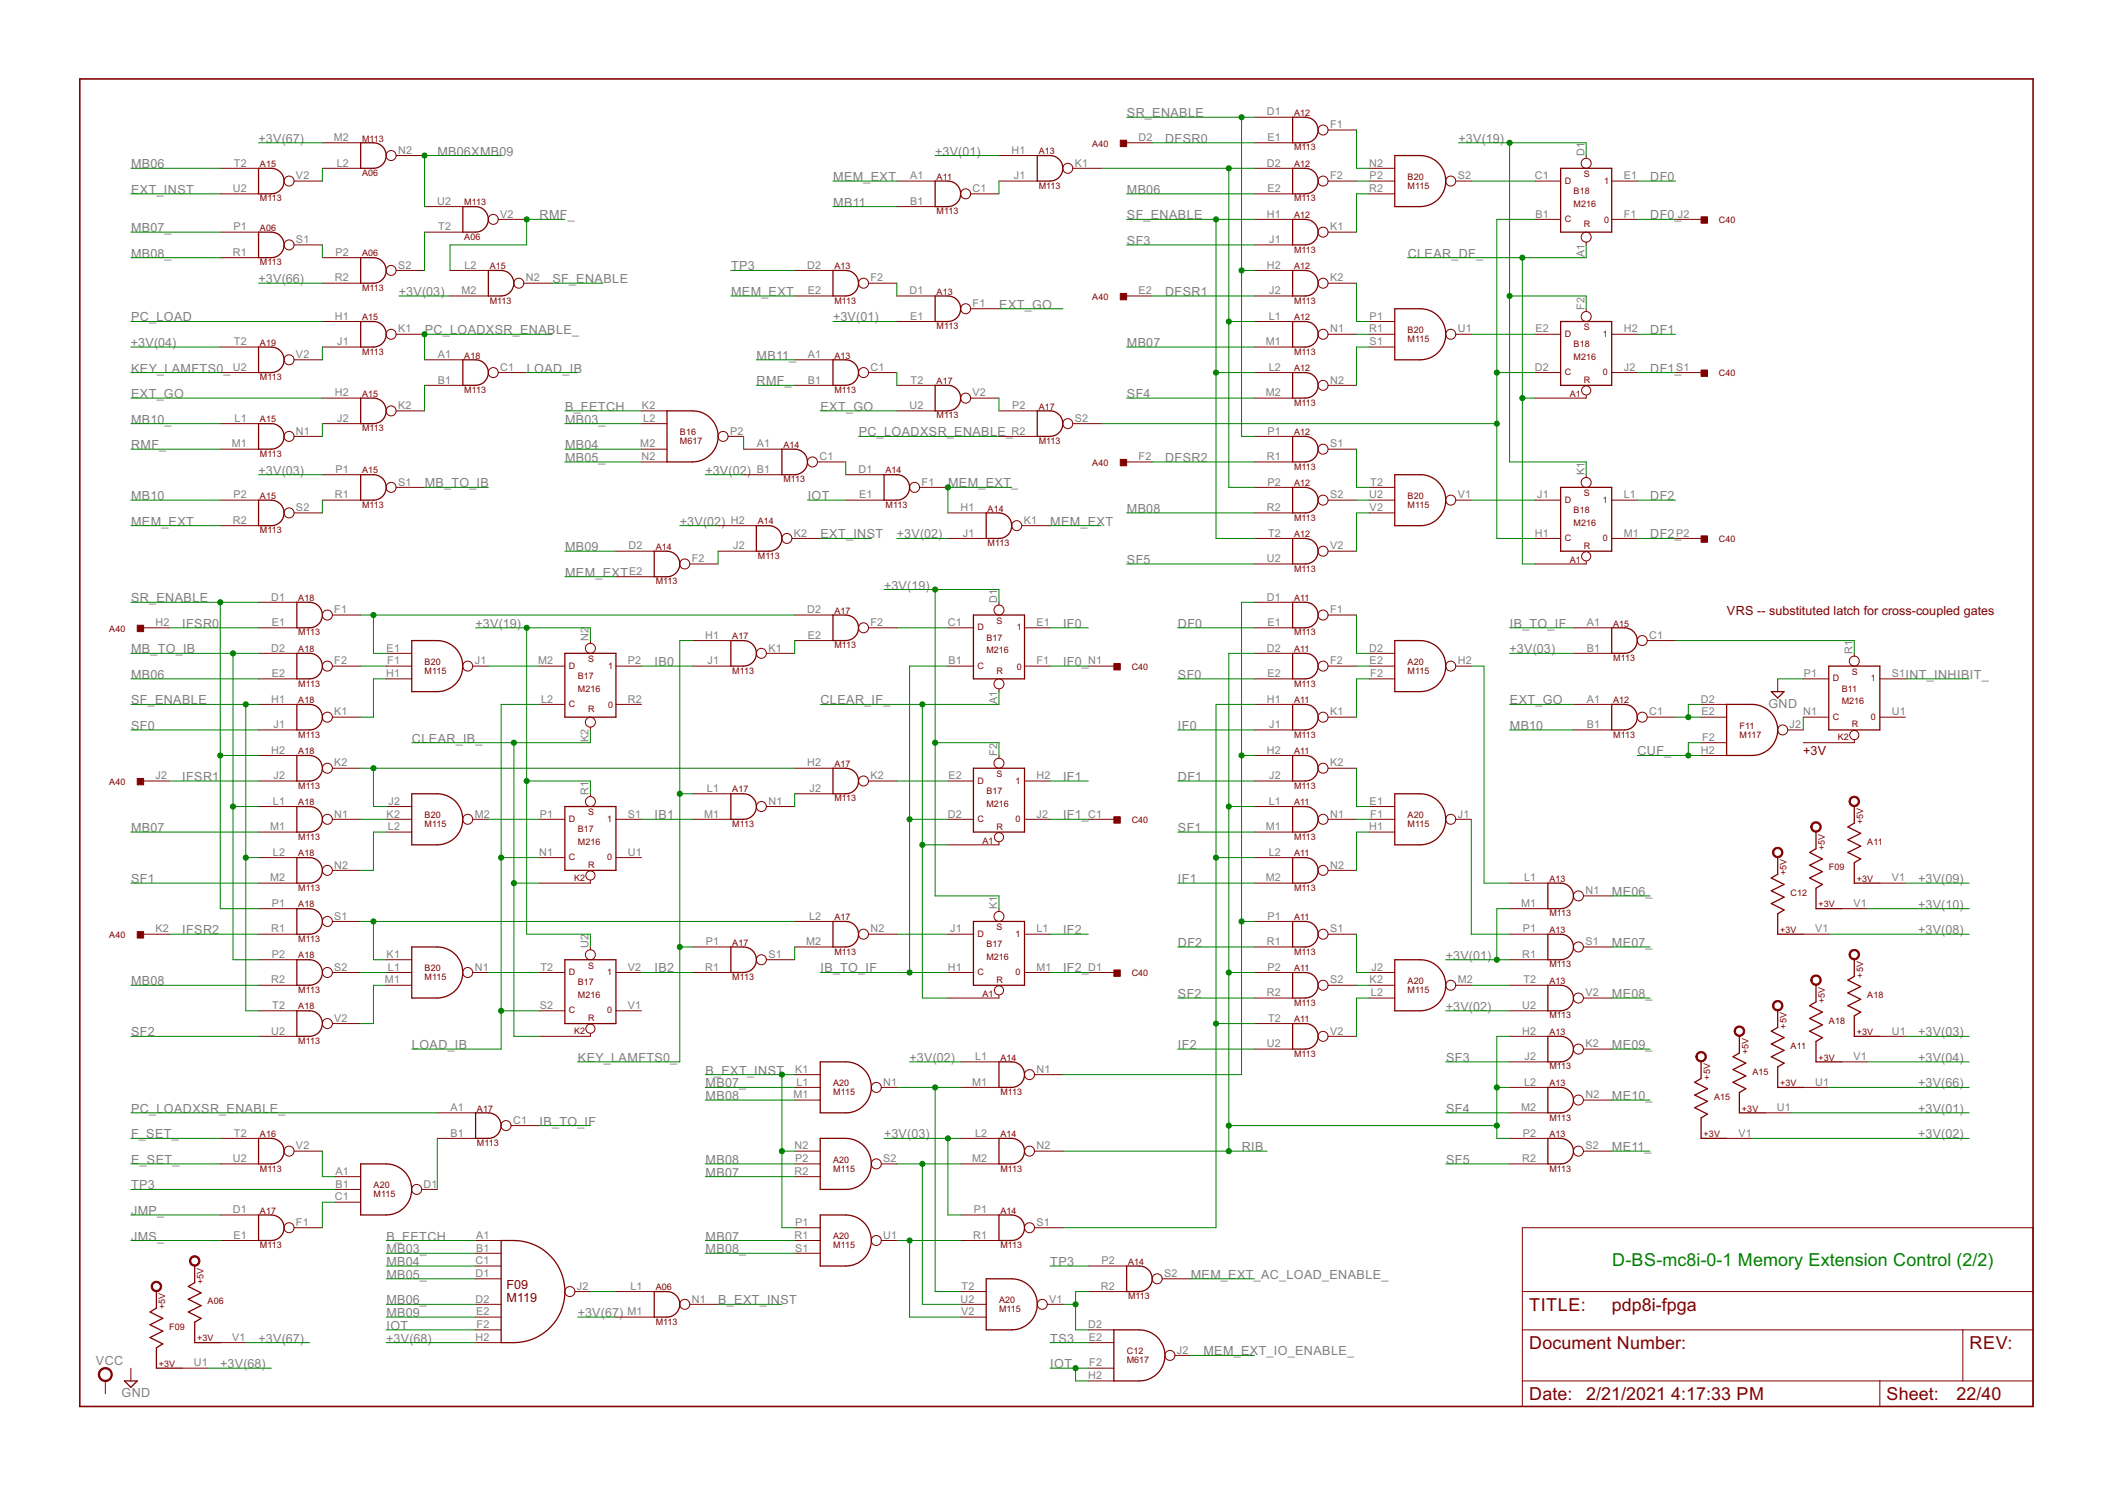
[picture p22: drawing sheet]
<svg xmlns="http://www.w3.org/2000/svg" width="420mm" height="297mm" viewBox="0 0 420 297" stroke-linecap="round" stroke-linejoin="round" font-family="sans-serif">
<defs><g id="words">
<text font-size="4" fill="#008000" x="320.7" y="251.9">D-BS-mc8i-0-1 Memory Extension Control (2/2)</text>
<g font-size="4" fill="#800000">
<text x="304.2" y="260.8">TITLE:</text>
<text x="320.6" y="260.8">pdp8i-fpga</text>
<text x="304.2" y="268.4">Document Number:</text>
<text x="391.8" y="268.4">REV:</text>
<text x="304.2" y="278.6">Date: 2/21/2021</text>
<text x="332.5" y="278.6">4:17:33 PM</text>
<text x="375.3" y="278.6">Sheet:</text>
<text x="389.2" y="278.6">22/40</text>
</g>
<g font-size="2.8" fill="#808080">
<text x="224.2" y="23.3">SR_ENABLE</text>
<text x="51.4" y="28.4">+3V(67)</text>
<text x="231.8" y="28.4">DFSR0</text>
<text x="290.2" y="28.4">+3V(19)</text>
<text x="26.1" y="33.5">MB06</text>
<text x="87" y="30.9">MB06XMB09</text>
<text x="186" y="30.9">+3V(01)</text>
<text x="26.1" y="38.6">EXT_INST</text>
<text x="165.8" y="36">MEM_EXT</text>
<text x="165.8" y="41.1">MB11</text>
<text x="224.2" y="38.6">MB06</text>
<text x="328.3" y="36">DF0</text>
<text x="26.1" y="46.2">MB07_</text>
<text x="107.3" y="43.6">RMF_</text>
<text x="224.2" y="43.6">SF_ENABLE</text>
<text x="328.3" y="43.6">DF0_</text>
<text x="26.1" y="51.3">MB08_</text>
<text x="145.4" y="53.8">TP3</text>
<text x="224.2" y="48.7">SF3</text>
<text x="280" y="51.3">CLEAR_DF_</text>
<text x="51.4" y="56.3">+3V(66)</text>
<text x="79.4" y="58.9">+3V(03)</text>
<text x="109.9" y="56.3">SF_ENABLE</text>
<text x="145.4" y="58.9">MEM_EXT</text>
<text x="231.8" y="58.9">DFSR1</text>
<text x="26.1" y="64">PC_LOAD</text>
<text x="165.7" y="64">+3V(01)</text>
<text x="198.8" y="61.4">EXT_GO</text>
<text x="26" y="69">+3V(04)</text>
<text x="84.5" y="66.5">PC_LOADXSR_ENABLE_</text>
<text x="150.5" y="71.6">MB11_</text>
<text x="224.2" y="69">MB07</text>
<text x="328.3" y="66.5">DF1</text>
<text x="26.1" y="74.1">KEY_LAMFTS0_</text>
<text x="104.8" y="74.1">LOAD_IB</text>
<text x="150.5" y="76.7">RMF_</text>
<text x="328.3" y="74.1">DF1_</text>
<text x="26.1" y="79.2">EXT_GO</text>
<text x="112.4" y="81.7">B_FETCH</text>
<text x="163.2" y="81.7">EXT_GO</text>
<text x="224.2" y="79.2">SF4</text>
<text x="26.1" y="89.4">RMF_</text>
<text x="26.1" y="84.3">MB10_</text>
<text x="112.4" y="84.3">MB03_</text>
<text x="112.4" y="89.4">MB04</text>
<text x="170.8" y="86.8">PC_LOADXSR_ENABLE_</text>
<text x="51.4" y="94.4">+3V(03)</text>
<text x="112.4" y="91.9">MB05_</text>
<text x="140.3" y="94.4">+3V(02)</text>
<text x="231.8" y="91.9">DFSR2</text>
<text x="26.1" y="99.5">MB10</text>
<text x="84.5" y="97">MB_TO_IB</text>
<text x="160.7" y="99.5">IOT</text>
<text x="188.6" y="97">MEM_EXT_</text>
<text x="328.3" y="99.5">DF2</text>
<text x="26.1" y="104.6">MEM_EXT</text>
<text x="135.2" y="104.6">+3V(02)</text>
<text x="163.2" y="107.1">EXT_INST</text>
<text x="178.4" y="107.1">+3V(02)</text>
<text x="208.9" y="104.6">MEM_EXT</text>
<text x="224.2" y="102.1">MB08</text>
<text x="328.3" y="107.1">DF2_</text>
<text x="112.4" y="109.7">MB09</text>
<text x="224.2" y="112.2">SF5</text>
<text x="26.1" y="119.8">SR_ENABLE</text>
<text x="112.4" y="114.8">MEM_EXT</text>
<text x="175.9" y="117.3">+3V(19)</text>
<text x="36.2" y="124.9">IFSR0</text>
<text x="94.6" y="124.9">+3V(19)</text>
<text x="211.5" y="124.9">IF0</text>
<text x="234.3" y="124.9">DF0</text>
<text x="300.4" y="124.9">IB_TO_IF</text>
<text x="26.1" y="130">MB_TO_IB</text>
<text x="300.3" y="130">+3V(03)</text>
<text x="26.1" y="135.1">MB06</text>
<text x="130.2" y="132.5">IB0</text>
<text x="211.5" y="132.5">IF0_</text>
<text x="234.3" y="135.1">SF0</text>
<text x="379.1" y="135.1">INT_INHIBIT_</text>
<text x="26.1" y="140.1">SF_ENABLE</text>
<text x="163.2" y="140.1">CLEAR_IF_</text>
<text x="300.4" y="140.1">EXT_GO</text>
<text x="351.8" y="140.8">GND</text>
<text x="26.1" y="145.2">SF0</text>
<text x="82" y="147.8">CLEAR_IB_</text>
<text x="234.3" y="145.2">IF0</text>
<text x="300.4" y="145.2">MB10</text>
<text x="36.2" y="155.4">IFSR1</text>
<text x="211.5" y="155.4">IF1</text>
<text x="234.3" y="155.4">DF1</text>
<text x="325.8" y="150.3">CUF_</text>
<text x="26.1" y="165.5">MB07</text>
<text x="130.2" y="163">IB1</text>
<text x="211.5" y="163">IF1_</text>
<text x="234.3" y="165.5">SF1</text>
<text x="26.1" y="175.7">SF1</text>
<text x="234.3" y="175.7">IF1</text>
<text x="320.7" y="178.2">ME06_</text>
<text x="381.6" y="175.7">+3V(09)</text>
<text x="36.2" y="185.9">IFSR2</text>
<text x="211.5" y="185.9">IF2</text>
<text x="381.6" y="180.8">+3V(10)</text>
<text x="381.6" y="185.9">+3V(08)</text>
<text x="234.3" y="188.4">DF2</text>
<text x="287.6" y="190.9">+3V(01)</text>
<text x="320.7" y="188.4">ME07_</text>
<text x="26.1" y="196">MB08</text>
<text x="130.2" y="193.5">IB2</text>
<text x="163.2" y="193.5">IB_TO_IF</text>
<text x="211.5" y="193.5">IF2_</text>
<text x="234.3" y="198.6">SF2</text>
<text x="287.6" y="201.1">+3V(02)</text>
<text x="320.7" y="198.6">ME08_</text>
<text x="26.1" y="206.2">SF2</text>
<text x="82" y="208.7">LOAD_IB</text>
<text x="234.3" y="208.7">IF2</text>
<text x="320.7" y="208.7">ME09_</text>
<text x="381.6" y="206.2">+3V(03)</text>
<text x="115" y="211.3">KEY_LAMFTS0_</text>
<text x="140.4" y="213.8">B_EXT_INST</text>
<text x="181" y="211.3">+3V(02)</text>
<text x="287.7" y="211.3">SF3</text>
<text x="381.6" y="211.3">+3V(04)</text>
<text x="26.1" y="221.4">PC_LOADXSR_ENABLE_</text>
<text x="140.4" y="216.3">MB07_</text>
<text x="140.4" y="218.9">MB08</text>
<text x="287.7" y="221.4">SF4</text>
<text x="320.7" y="218.9">ME10_</text>
<text x="381.6" y="216.3">+3V(66)</text>
<text x="381.6" y="221.4">+3V(01)</text>
<text x="26.1" y="226.5">F_SET_</text>
<text x="107.3" y="224">IB_TO_IF</text>
<text x="175.9" y="226.5">+3V(03)</text>
<text x="381.6" y="226.5">+3V(02)</text>
<text x="26.1" y="231.6">E_SET_</text>
<text x="140.4" y="231.6">MB08</text>
<text x="247" y="229">RIB</text>
<text x="287.7" y="231.6">SF5</text>
<text x="320.7" y="229">ME11_</text>
<text x="26.1" y="236.7">TP3</text>
<text x="140.4" y="234.1">MB07</text>
<text x="26.1" y="241.7">JMP_</text>
<text x="26.1" y="246.8">JMS_</text>
<text x="76.9" y="246.8">B_FETCH</text>
<text x="76.9" y="249.3">MB03_</text>
<text x="76.9" y="251.9">MB04</text>
<text x="140.4" y="249.3">MB08_</text>
<text x="140.4" y="246.8">MB07</text>
<text x="208.9" y="251.9">TP3</text>
<text x="76.9" y="254.4">MB05_</text>
<text x="236.9" y="254.4">MEM_EXT_AC_LOAD_ENABLE_</text>
<text x="76.9" y="259.5">MB06_</text>
<text x="76.9" y="262">MB09</text>
<text x="114.9" y="262">+3V(67)</text>
<text x="142.9" y="259.5">B_EXT_INST</text>
<text x="51.4" y="267.1">+3V(67)</text>
<text x="76.8" y="267.1">+3V(68)</text>
<text x="76.9" y="264.6">IOT</text>
<text x="208.9" y="267.1">TS3</text>
<text x="239.4" y="269.7">MEM_EXT_IO_ENABLE_</text>
<text x="19.1" y="271.6">VCC</text>
<text x="43.8" y="272.2">+3V(68)</text>
<text x="208.9" y="272.2">IOT</text>
<text x="24.2" y="277.9">GND</text>
</g>
<g font-size="2.8" fill="#800000">
<text x="343.5" y="122.4">VRS -- substituted latch for cross-coupled gates</text>
<text x="358.7" y="150.3">+3V</text>
<text x="100.7" y="256.5">F09</text>
<text x="100.7" y="259">M119</text>
</g>
<g font-size="2.4" fill="#808080">
<text x="252" y="23">D1</text>
<text x="66.4" y="28.1">M2</text>
<text x="226.5" y="28.1">D2</text>
<text x="252.2" y="28.1">E1</text>
<text x="264.6" y="25.5">F1</text>
<text x="46.5" y="33.1">T2</text>
<text x="58.9" y="35.7">V2</text>
<text x="67" y="33.1">L2</text>
<text x="79.2" y="30.6">N2</text>
<text x="181" y="35.7">A1</text>
<text x="201.2" y="30.6">H1</text>
<text x="201.7" y="35.7">J1</text>
<text x="213.8" y="33.1">K1</text>
<text x="252" y="33.1">D2</text>
<text x="264.6" y="35.7">F2</text>
<text x="272.3" y="33.1">N2</text>
<text x="272.5" y="35.7">P2</text>
<text x="290" y="35.7">S2</text>
<text x="305.4" y="35.7">C1</text>
<text x="315.2" y="31.1" transform="rotate(-90 315.2 31.1)">D1</text>
<text x="323" y="35.7">E1</text>
<text x="46.3" y="38.2">U2</text>
<text x="87" y="40.7">U2</text>
<text x="181" y="40.7">B1</text>
<text x="193.5" y="38.2">C1</text>
<text x="252.2" y="38.2">E2</text>
<text x="272.3" y="38.2">R2</text>
<text x="46.4" y="45.8">P1</text>
<text x="87.2" y="45.8">T2</text>
<text x="99.5" y="43.3">V2</text>
<text x="252" y="43.3">H1</text>
<text x="264.6" y="45.8">K1</text>
<text x="305.5" y="43.3">B1</text>
<text x="323" y="43.3">F1</text>
<text x="333.8" y="43.3">J2</text>
<text x="46.3" y="50.9">R1</text>
<text x="58.9" y="48.4">S1</text>
<text x="66.8" y="50.9">P2</text>
<text x="79.2" y="53.4">S2</text>
<text x="92.4" y="53.4">L2</text>
<text x="160.6" y="53.4">D2</text>
<text x="252" y="53.4">H2</text>
<text x="252.5" y="48.4">J1</text>
<text x="315.2" y="51.2" transform="rotate(-90 315.2 51.2)">A1</text>
<text x="66.6" y="56">R2</text>
<text x="91.8" y="58.5">M2</text>
<text x="104.6" y="56">N2</text>
<text x="160.7" y="58.5">E2</text>
<text x="173.2" y="56">F2</text>
<text x="180.9" y="58.5">D1</text>
<text x="226.5" y="58.5">E2</text>
<text x="252.5" y="58.5">J2</text>
<text x="264.6" y="56">K2</text>
<text x="66.6" y="63.6">H1</text>
<text x="181" y="63.6">E1</text>
<text x="193.5" y="61.1">F1</text>
<text x="252.4" y="63.6">L1</text>
<text x="272.5" y="63.6">P1</text>
<text x="315.2" y="61.6" transform="rotate(-90 315.2 61.6)">F2</text>
<text x="46.5" y="68.7">T2</text>
<text x="58.9" y="71.2">V2</text>
<text x="67.1" y="68.7">J1</text>
<text x="79.2" y="66.1">K1</text>
<text x="87.1" y="71.2">A1</text>
<text x="160.7" y="71.2">A1</text>
<text x="251.8" y="68.7">M1</text>
<text x="264.6" y="66.1">N1</text>
<text x="272.3" y="66.1">R1</text>
<text x="272.5" y="68.7">S1</text>
<text x="290" y="66.1">U1</text>
<text x="305.5" y="66.1">E2</text>
<text x="323" y="66.1">H2</text>
<text x="46.3" y="73.8">U2</text>
<text x="87.1" y="76.3">B1</text>
<text x="99.5" y="73.8">C1</text>
<text x="160.7" y="76.3">B1</text>
<text x="173.2" y="73.8">C1</text>
<text x="181.2" y="76.3">T2</text>
<text x="252.4" y="73.8">L2</text>
<text x="264.6" y="76.3">N2</text>
<text x="305.4" y="73.8">D2</text>
<text x="323" y="73.8">J2</text>
<text x="333.4" y="73.8">S1</text>
<text x="46.7" y="83.9">L1</text>
<text x="66.6" y="78.8">H2</text>
<text x="67.1" y="83.9">J2</text>
<text x="79.2" y="81.4">K2</text>
<text x="127.7" y="81.4">K2</text>
<text x="127.9" y="83.9">L2</text>
<text x="180.9" y="81.4">U2</text>
<text x="193.5" y="78.8">V2</text>
<text x="201.4" y="81.4">P2</text>
<text x="213.8" y="83.9">S2</text>
<text x="251.8" y="78.8">M2</text>
<text x="46.1" y="89">M1</text>
<text x="58.9" y="86.5">N1</text>
<text x="127.4" y="89">M2</text>
<text x="145.2" y="86.5">P2</text>
<text x="150.6" y="89">A1</text>
<text x="201.2" y="86.5">R2</text>
<text x="252.2" y="86.5">P1</text>
<text x="264.6" y="89">S1</text>
<text x="66.8" y="94.1">P1</text>
<text x="127.6" y="91.5">N2</text>
<text x="150.6" y="94.1">B1</text>
<text x="163" y="91.5">C1</text>
<text x="170.8" y="94.1">D1</text>
<text x="226.5" y="91.5">F2</text>
<text x="252" y="91.5">R1</text>
<text x="315.2" y="94.6" transform="rotate(-90 315.2 94.6)">K1</text>
<text x="46.4" y="99.2">P2</text>
<text x="58.9" y="101.7">S2</text>
<text x="66.6" y="99.2">R1</text>
<text x="79.2" y="96.6">S1</text>
<text x="170.9" y="99.2">E1</text>
<text x="183.3" y="96.6">F1</text>
<text x="191.1" y="101.7">H1</text>
<text x="252" y="101.7">R2</text>
<text x="252.2" y="96.6">P2</text>
<text x="264.6" y="99.2">S2</text>
<text x="272.3" y="99.2">U2</text>
<text x="272.5" y="101.7">V2</text>
<text x="272.6" y="96.6">T2</text>
<text x="290" y="99.2">V1</text>
<text x="305.8" y="99.2">J1</text>
<text x="323" y="99.2">L1</text>
<text x="46.3" y="104.2">R2</text>
<text x="145.4" y="104.2">H2</text>
<text x="157.9" y="106.8">K2</text>
<text x="191.5" y="106.8">J1</text>
<text x="203.6" y="104.2">K1</text>
<text x="252.3" y="106.8">T2</text>
<text x="305.4" y="106.8">H1</text>
<text x="323" y="106.8">M1</text>
<text x="333.4" y="106.8">P2</text>
<text x="125" y="109.3">D2</text>
<text x="137.6" y="111.9">F2</text>
<text x="145.8" y="109.3">J2</text>
<text x="252" y="111.9">U2</text>
<text x="264.6" y="109.3">V2</text>
<text x="53.9" y="119.5">D1</text>
<text x="125.2" y="114.4">E2</text>
<text x="198.4" y="120" transform="rotate(-90 198.4 120)">D1</text>
<text x="252" y="119.5">D1</text>
<text x="30.9" y="124.6">H2</text>
<text x="54.1" y="124.6">E1</text>
<text x="66.5" y="122">F1</text>
<text x="160.6" y="122">D2</text>
<text x="173.2" y="124.6">F2</text>
<text x="188.5" y="124.6">C1</text>
<text x="206.2" y="124.6">E1</text>
<text x="252.2" y="124.6">E1</text>
<text x="264.6" y="122">F1</text>
<text x="315.7" y="124.6">A1</text>
<text x="53.9" y="129.6">D2</text>
<text x="76.9" y="129.6">E1</text>
<text x="117.1" y="127.6" transform="rotate(-90 117.1 127.6)">N2</text>
<text x="140.3" y="127.1">H1</text>
<text x="152.9" y="129.6">K1</text>
<text x="160.7" y="127.1">E2</text>
<text x="252" y="129.6">D2</text>
<text x="272.3" y="129.6">D2</text>
<text x="315.7" y="129.6">B1</text>
<text x="328.1" y="127.1">C1</text>
<text x="368.5" y="130.2" transform="rotate(-90 368.5 130.2)">R1</text>
<text x="54.1" y="134.7">E2</text>
<text x="66.5" y="132.2">F2</text>
<text x="76.8" y="134.7">H1</text>
<text x="77" y="132.2">F1</text>
<text x="94.4" y="132.2">J1</text>
<text x="107.1" y="132.2">M2</text>
<text x="124.9" y="132.2">P2</text>
<text x="140.8" y="132.2">J1</text>
<text x="188.7" y="132.2">B1</text>
<text x="206.2" y="132.2">F1</text>
<text x="216.5" y="132.2">N1</text>
<text x="252.2" y="134.7">E2</text>
<text x="264.6" y="132.2">F2</text>
<text x="272.5" y="132.2">E2</text>
<text x="272.6" y="134.7">F2</text>
<text x="290" y="132.2">H2</text>
<text x="358.8" y="134.7">P1</text>
<text x="376.3" y="134.7">S1</text>
<text x="53.9" y="139.8">H1</text>
<text x="66.5" y="142.3">K1</text>
<text x="107.6" y="139.8">L2</text>
<text x="124.9" y="139.8">R2</text>
<text x="198.4" y="140.1" transform="rotate(-90 198.4 140.1)">A1</text>
<text x="252" y="139.8">H1</text>
<text x="264.6" y="142.3">K1</text>
<text x="315.7" y="139.8">A1</text>
<text x="328.1" y="142.3">C1</text>
<text x="338.4" y="139.8">D2</text>
<text x="338.5" y="142.3">E2</text>
<text x="358.7" y="142.3">N1</text>
<text x="376.3" y="142.3">U1</text>
<text x="53.9" y="150">H2</text>
<text x="54.4" y="144.9">J1</text>
<text x="117.1" y="147.7" transform="rotate(-90 117.1 147.7)">K2</text>
<text x="252" y="150">H2</text>
<text x="252.5" y="144.9">J1</text>
<text x="315.7" y="144.9">B1</text>
<text x="338.4" y="150">H2</text>
<text x="338.6" y="147.4">F2</text>
<text x="356" y="144.9">J2</text>
<text x="30.9" y="155">J2</text>
<text x="54.4" y="155">J2</text>
<text x="66.5" y="152.5">K2</text>
<text x="160.6" y="152.5">H2</text>
<text x="173.2" y="155">K2</text>
<text x="188.7" y="155">E2</text>
<text x="198.4" y="150.5" transform="rotate(-90 198.4 150.5)">F2</text>
<text x="206.2" y="155">H2</text>
<text x="252.5" y="155">J2</text>
<text x="264.6" y="152.5">K2</text>
<text x="54.3" y="160.1">L1</text>
<text x="77.3" y="160.1">J2</text>
<text x="117.1" y="158.1" transform="rotate(-90 117.1 158.1)">R1</text>
<text x="140.6" y="157.6">L1</text>
<text x="152.9" y="160.1">N1</text>
<text x="161.1" y="157.6">J2</text>
<text x="252.4" y="160.1">L1</text>
<text x="272.5" y="160.1">E1</text>
<text x="53.7" y="165.2">M1</text>
<text x="66.5" y="162.6">N1</text>
<text x="76.9" y="162.6">K2</text>
<text x="77.2" y="165.2">L2</text>
<text x="94.4" y="162.6">M2</text>
<text x="107.4" y="162.6">P1</text>
<text x="124.9" y="162.6">S1</text>
<text x="140.1" y="162.6">M1</text>
<text x="188.5" y="162.6">D2</text>
<text x="206.2" y="162.6">J2</text>
<text x="216.5" y="162.6">C1</text>
<text x="251.8" y="165.2">M1</text>
<text x="264.6" y="162.6">N1</text>
<text x="272.3" y="165.2">H1</text>
<text x="272.6" y="162.6">F1</text>
<text x="290" y="162.6">J1</text>
<text x="54.3" y="170.3">L2</text>
<text x="66.5" y="172.8">N2</text>
<text x="107.3" y="170.3">N1</text>
<text x="124.9" y="170.3">U1</text>
<text x="252.4" y="170.3">L2</text>
<text x="264.6" y="172.8">N2</text>
<text x="53.7" y="175.3">M2</text>
<text x="251.8" y="175.3">M2</text>
<text x="303.2" y="175.3">L1</text>
<text x="315.4" y="177.9">N1</text>
<text x="376.3" y="175.3">V1</text>
<text x="30.9" y="185.5">K2</text>
<text x="53.9" y="185.5">R1</text>
<text x="54.1" y="180.4">P1</text>
<text x="66.5" y="183">S1</text>
<text x="161" y="183">L2</text>
<text x="173.2" y="185.5">N2</text>
<text x="189" y="185.5">J1</text>
<text x="198.4" y="180.9" transform="rotate(-90 198.4 180.9)">K1</text>
<text x="206.2" y="185.5">L1</text>
<text x="252.2" y="183">P1</text>
<text x="264.6" y="185.5">S1</text>
<text x="302.6" y="180.4">M1</text>
<text x="303" y="185.5">P1</text>
<text x="361.1" y="185.5">V1</text>
<text x="368.7" y="180.4">V1</text>
<text x="54.1" y="190.6">P2</text>
<text x="76.9" y="190.6">K1</text>
<text x="117.1" y="188.6" transform="rotate(-90 117.1 188.6)">U2</text>
<text x="140.4" y="188">P1</text>
<text x="152.9" y="190.6">S1</text>
<text x="160.4" y="188">M2</text>
<text x="252" y="188">R1</text>
<text x="302.8" y="190.6">R1</text>
<text x="315.4" y="188">S1</text>
<text x="53.9" y="195.7">R2</text>
<text x="66.5" y="193.1">S2</text>
<text x="76.6" y="195.7">M1</text>
<text x="77.2" y="193.1">L1</text>
<text x="94.4" y="193.1">N1</text>
<text x="107.5" y="193.1">T2</text>
<text x="124.9" y="193.1">V2</text>
<text x="140.3" y="193.1">R1</text>
<text x="188.5" y="193.1">H1</text>
<text x="206.2" y="193.1">M1</text>
<text x="216.5" y="193.1">D1</text>
<text x="252.2" y="193.1">P2</text>
<text x="264.6" y="195.7">S2</text>
<text x="272.5" y="195.7">K2</text>
<text x="272.8" y="193.1">J2</text>
<text x="290" y="195.7">M2</text>
<text x="303.1" y="195.7">T2</text>
<text x="54.2" y="200.7">T2</text>
<text x="66.5" y="203.3">V2</text>
<text x="107.4" y="200.7">S2</text>
<text x="124.9" y="200.7">V1</text>
<text x="252" y="198.2">R2</text>
<text x="252.3" y="203.3">T2</text>
<text x="272.7" y="198.2">L2</text>
<text x="302.8" y="200.7">U2</text>
<text x="315.4" y="198.2">V2</text>
<text x="53.9" y="205.8">U2</text>
<text x="252" y="208.4">U2</text>
<text x="264.6" y="205.8">V2</text>
<text x="302.8" y="205.8">H2</text>
<text x="315.4" y="208.4">K2</text>
<text x="376.3" y="205.8">U1</text>
<text x="158.2" y="213.4">K1</text>
<text x="158.4" y="216">L1</text>
<text x="175.7" y="216">N1</text>
<text x="193.4" y="216">M1</text>
<text x="194" y="210.9">L1</text>
<text x="206.2" y="213.4">N1</text>
<text x="303.2" y="216">L2</text>
<text x="303.3" y="210.9">J2</text>
<text x="361.1" y="216">U1</text>
<text x="368.7" y="210.9">V1</text>
<text x="89.6" y="221.1">A1</text>
<text x="157.9" y="218.5">M1</text>
<text x="302.6" y="221.1">M2</text>
<text x="315.4" y="218.5">N2</text>
<text x="353.5" y="221.1">U1</text>
<text x="46.5" y="226.1">T2</text>
<text x="89.6" y="226.1">B1</text>
<text x="102.1" y="223.6">C1</text>
<text x="194" y="226.1">L2</text>
<text x="303" y="226.1">P2</text>
<text x="345.9" y="226.1">V1</text>
<text x="46.3" y="231.2">U2</text>
<text x="58.9" y="228.7">V2</text>
<text x="66.8" y="233.8">A1</text>
<text x="158.1" y="228.7">N2</text>
<text x="158.1" y="233.8">R2</text>
<text x="158.2" y="231.2">P2</text>
<text x="175.7" y="231.2">S2</text>
<text x="193.4" y="231.2">M2</text>
<text x="206.2" y="228.7">N2</text>
<text x="302.8" y="231.2">R2</text>
<text x="315.4" y="228.7">S2</text>
<text x="66.6" y="238.8">C1</text>
<text x="66.8" y="236.3">B1</text>
<text x="84.3" y="236.3">D1</text>
<text x="46.3" y="241.4">D1</text>
<text x="58.9" y="243.9">F1</text>
<text x="158.2" y="243.9">P1</text>
<text x="193.7" y="241.4">P1</text>
<text x="206.2" y="243.9">S1</text>
<text x="46.4" y="246.5">E1</text>
<text x="94.6" y="251.5">C1</text>
<text x="94.7" y="246.5">A1</text>
<text x="94.7" y="249">B1</text>
<text x="158.1" y="246.5">R1</text>
<text x="158.2" y="249">S1</text>
<text x="175.7" y="246.5">U1</text>
<text x="193.6" y="246.5">R1</text>
<text x="219.1" y="251.5">P2</text>
<text x="94.6" y="254.1">D1</text>
<text x="114.8" y="256.6">J2</text>
<text x="125.4" y="256.6">L1</text>
<text x="191.3" y="256.6">T2</text>
<text x="219" y="256.6">R2</text>
<text x="231.6" y="254.1">S2</text>
<text x="94.6" y="259.2">D2</text>
<text x="94.7" y="261.7">E2</text>
<text x="124.8" y="261.7">M1</text>
<text x="137.6" y="259.2">N1</text>
<text x="191.1" y="259.2">U2</text>
<text x="191.2" y="261.7">V2</text>
<text x="208.7" y="259.2">V1</text>
<text x="46.2" y="266.8">V1</text>
<text x="94.6" y="266.8">H2</text>
<text x="94.8" y="264.2">F2</text>
<text x="216.5" y="264.2">D2</text>
<text x="216.6" y="266.8">E2</text>
<text x="234.1" y="269.3">J2</text>
<text x="38.6" y="271.8">U1</text>
<text x="216.5" y="274.4">H2</text>
<text x="216.7" y="271.8">F2</text>
</g>
<g font-size="2" fill="#800000">
<text x="257.4" y="23.1">A12</text>
<text x="72" y="28.2">M113</text>
<text x="217.3" y="29.2">A40</text>
<text x="257.4" y="29.9">M113</text>
<text x="51.7" y="33.2">A15</text>
<text x="72" y="35">A06</text>
<text x="186.3" y="35.8">A11</text>
<text x="206.6" y="30.7">A13</text>
<text x="257.4" y="33.2">A12</text>
<text x="280" y="35.8">B20</text>
<text x="315.1" y="35.3">S</text>
<text x="51.7" y="40.1">M113</text>
<text x="92.4" y="40.9">M113</text>
<text x="206.6" y="37.5">M113</text>
<text x="257.4" y="40.1">M113</text>
<text x="280" y="37.5">M115</text>
<text x="311.3" y="36.5">D</text>
<text x="313.1" y="38.6">B18</text>
<text x="313.1" y="41.1">M216</text>
<text x="319.1" y="36.5">1</text>
<text x="51.7" y="45.9">A06</text>
<text x="92.4" y="47.7">A06</text>
<text x="186.3" y="42.6">M113</text>
<text x="257.4" y="43.4">A12</text>
<text x="311.3" y="44.2">C</text>
<text x="315.1" y="45.2">R</text>
<text x="319.1" y="44.4">0</text>
<text x="342" y="44.4">C40</text>
<text x="51.7" y="52.8">M113</text>
<text x="72" y="51">A06</text>
<text x="97.4" y="53.5">A15</text>
<text x="166" y="53.5">A13</text>
<text x="257.4" y="50.2">M113</text>
<text x="257.4" y="53.5">A12</text>
<text x="72" y="57.9">M113</text>
<text x="186.3" y="58.6">A13</text>
<text x="217.3" y="59.6">A40</text>
<text x="72" y="63.7">A15</text>
<text x="97.4" y="60.4">M113</text>
<text x="166" y="60.4">M113</text>
<text x="186.3" y="65.5">M113</text>
<text x="257.4" y="60.4">M113</text>
<text x="257.4" y="63.7">A12</text>
<text x="315.1" y="65.7">S</text>
<text x="51.7" y="68.8">A19</text>
<text x="72" y="70.6">M113</text>
<text x="92.4" y="71.3">A18</text>
<text x="166" y="71.3">A13</text>
<text x="257.4" y="70.6">M113</text>
<text x="280" y="66.2">B20</text>
<text x="280" y="68">M115</text>
<text x="311.3" y="67">D</text>
<text x="313.1" y="69">B18</text>
<text x="313.1" y="71.6">M216</text>
<text x="318.9" y="67">1</text>
<text x="51.7" y="75.6">M113</text>
<text x="186.3" y="76.4">A17</text>
<text x="257.4" y="73.9">A12</text>
<text x="311.3" y="74.6">C</text>
<text x="315.1" y="76.2">R</text>
<text x="318.9" y="74.6">0</text>
<text x="342" y="74.9">C40</text>
<text x="72" y="78.9">A15</text>
<text x="92.4" y="78.2">M113</text>
<text x="166" y="78.2">M113</text>
<text x="186.3" y="83.3">M113</text>
<text x="206.6" y="81.5">A17</text>
<text x="257.4" y="80.7">M113</text>
<text x="312.3" y="78.9">A1</text>
<text x="51.7" y="84">A15</text>
<text x="72" y="85.8">M113</text>
<text x="135.3" y="86.6">B16</text>
<text x="135.3" y="88.3">M617</text>
<text x="155.8" y="89.1">A14</text>
<text x="206.6" y="88.3">M113</text>
<text x="257.4" y="86.6">A12</text>
<text x="51.7" y="90.9">M113</text>
<text x="72" y="94.2">A15</text>
<text x="155.8" y="96">M113</text>
<text x="176.2" y="94.2">A14</text>
<text x="217.3" y="92.7">A40</text>
<text x="257.4" y="93.4">M113</text>
<text x="51.7" y="99.3">A15</text>
<text x="72" y="101">M113</text>
<text x="176.2" y="101">M113</text>
<text x="196.5" y="101.8">A14</text>
<text x="257.4" y="96.7">A12</text>
<text x="280" y="99.3">B20</text>
<text x="280" y="101">M115</text>
<text x="311.3" y="100">D</text>
<text x="315.1" y="98.8">S</text>
<text x="318.9" y="100">1</text>
<text x="51.7" y="106.1">M113</text>
<text x="150.8" y="104.3">A14</text>
<text x="257.4" y="103.6">M113</text>
<text x="257.4" y="106.9">A12</text>
<text x="311.3" y="107.6">C</text>
<text x="313.1" y="102.1">B18</text>
<text x="313.1" y="104.6">M216</text>
<text x="318.9" y="107.6">0</text>
<text x="342" y="107.9">C40</text>
<text x="130.4" y="109.4">A14</text>
<text x="150.8" y="111.2">M113</text>
<text x="196.5" y="108.7">M113</text>
<text x="257.4" y="113.7">M113</text>
<text x="312.3" y="112">A1</text>
<text x="315.1" y="109.2">R</text>
<text x="59.3" y="119.6">A18</text>
<text x="130.4" y="116.3">M113</text>
<text x="257.4" y="119.6">A11</text>
<text x="21.7" y="125.7">A40</text>
<text x="166" y="122.1">A17</text>
<text x="194.4" y="125.4">D</text>
<text x="198.3" y="124.1">S</text>
<text x="202.3" y="125.4">1</text>
<text x="320.9" y="124.7">A15</text>
<text x="59.3" y="126.4">M113</text>
<text x="59.3" y="129.7">A18</text>
<text x="117" y="131.8">S</text>
<text x="145.7" y="127.2">A17</text>
<text x="166" y="129">M113</text>
<text x="196.2" y="127.4">B17</text>
<text x="196.2" y="130">M216</text>
<text x="257.4" y="126.4">M113</text>
<text x="257.4" y="129.7">A11</text>
<text x="320.9" y="131.5">M113</text>
<text x="59.3" y="136.6">M113</text>
<text x="84.5" y="132.3">B20</text>
<text x="84.5" y="134.1">M115</text>
<text x="113.2" y="133">D</text>
<text x="115" y="135.1">B17</text>
<text x="115" y="137.6">M216</text>
<text x="121" y="133">1</text>
<text x="145.7" y="134.1">M113</text>
<text x="194.4" y="133">C</text>
<text x="198.3" y="134.1">R</text>
<text x="202.3" y="133.3">0</text>
<text x="225.1" y="133.3">C40</text>
<text x="257.4" y="136.6">M113</text>
<text x="280" y="132.3">A20</text>
<text x="280" y="134.1">M115</text>
<text x="364.6" y="135.6">D</text>
<text x="366.4" y="137.6">B11</text>
<text x="368.4" y="134.3">S</text>
<text x="372.2" y="135.6">1</text>
<text x="59.3" y="139.9">A18</text>
<text x="113.2" y="140.7">C</text>
<text x="117" y="141.7">R</text>
<text x="121" y="140.9">0</text>
<text x="257.4" y="139.9">A11</text>
<text x="320.9" y="139.9">A12</text>
<text x="364.6" y="143.2">C</text>
<text x="366.4" y="140.1">M216</text>
<text x="372.2" y="143.2">0</text>
<text x="59.3" y="146.8">M113</text>
<text x="257.4" y="146.8">M113</text>
<text x="320.9" y="146.8">M113</text>
<text x="346.1" y="145">F11</text>
<text x="346.1" y="146.8">M117</text>
<text x="365.6" y="147.3">K2</text>
<text x="368.4" y="144.7">R</text>
<text x="59.3" y="150.1">A18</text>
<text x="166" y="152.6">A17</text>
<text x="194.4" y="155.9">D</text>
<text x="198.3" y="154.6">S</text>
<text x="202" y="155.9">1</text>
<text x="257.4" y="150.1">A11</text>
<text x="21.7" y="156.1">A40</text>
<text x="59.3" y="156.9">M113</text>
<text x="59.3" y="160.2">A18</text>
<text x="145.7" y="157.7">A17</text>
<text x="166" y="159.4">M113</text>
<text x="196.2" y="157.9">B17</text>
<text x="196.2" y="160.5">M216</text>
<text x="257.4" y="156.9">M113</text>
<text x="257.4" y="160.2">A11</text>
<text x="59.3" y="167.1">M113</text>
<text x="84.5" y="162.7">B20</text>
<text x="84.5" y="164.5">M115</text>
<text x="113.2" y="163.5">D</text>
<text x="115" y="165.5">B17</text>
<text x="117" y="162.2">S</text>
<text x="120.8" y="163.5">1</text>
<text x="145.7" y="164.5">M113</text>
<text x="194.4" y="163.5">C</text>
<text x="195.5" y="167.8">A1</text>
<text x="198.3" y="165">R</text>
<text x="202" y="163.5">0</text>
<text x="225.1" y="163.8">C40</text>
<text x="257.4" y="167.1">M113</text>
<text x="280" y="162.7">A20</text>
<text x="280" y="164.5">M115</text>
<text x="370.7" y="164" transform="rotate(-90 370.7 164)">+5V</text>
<text x="59.3" y="170.4">A18</text>
<text x="113.2" y="171.1">C</text>
<text x="115" y="168.1">M216</text>
<text x="117" y="172.7">R</text>
<text x="120.8" y="171.1">0</text>
<text x="257.4" y="170.4">A11</text>
<text x="363.1" y="169.1" transform="rotate(-90 363.1 169.1)">+5V</text>
<text x="363.8" y="173.2">F09</text>
<text x="371.5" y="168.1">A11</text>
<text x="59.3" y="177.2">M113</text>
<text x="114.2" y="175.2">K2</text>
<text x="257.4" y="177.2">M113</text>
<text x="308.2" y="175.4">A13</text>
<text x="355.4" y="174.2" transform="rotate(-90 355.4 174.2)">+5V</text>
<text x="356.2" y="178.2">C12</text>
<text x="369.4" y="175.4">+3V</text>
<text x="59.3" y="180.5">A18</text>
<text x="166" y="183.1">A17</text>
<text x="198.3" y="185.1">S</text>
<text x="257.4" y="183.1">A11</text>
<text x="308.2" y="182.3">M113</text>
<text x="308.2" y="185.6">A13</text>
<text x="354.2" y="185.6">+3V</text>
<text x="361.8" y="180.5">+3V</text>
<text x="21.7" y="186.6">A40</text>
<text x="59.3" y="187.4">M113</text>
<text x="59.3" y="190.7">A18</text>
<text x="145.7" y="188.1">A17</text>
<text x="166" y="189.9">M113</text>
<text x="194.4" y="186.4">D</text>
<text x="196.2" y="188.4">B17</text>
<text x="196.2" y="190.9">M216</text>
<text x="202" y="186.4">1</text>
<text x="257.4" y="189.9">M113</text>
<text x="59.3" y="197.5">M113</text>
<text x="84.5" y="193.2">B20</text>
<text x="84.5" y="195">M115</text>
<text x="113.2" y="194">D</text>
<text x="115" y="196">B17</text>
<text x="117" y="192.7">S</text>
<text x="120.8" y="194">1</text>
<text x="145.7" y="195">M113</text>
<text x="194.4" y="194">C</text>
<text x="198.3" y="195.5">R</text>
<text x="202" y="194">0</text>
<text x="225.1" y="194.2">C40</text>
<text x="257.4" y="193.2">A11</text>
<text x="280" y="195.8">A20</text>
<text x="280" y="197.5">M115</text>
<text x="308.2" y="192.5">M113</text>
<text x="308.2" y="195.8">A13</text>
<text x="370.7" y="194.5" transform="rotate(-90 370.7 194.5)">+5V</text>
<text x="59.3" y="200.8">A18</text>
<text x="113.2" y="201.6">C</text>
<text x="115" y="198.6">M216</text>
<text x="117" y="203.1">R</text>
<text x="120.8" y="201.6">0</text>
<text x="195.5" y="198.3">A1</text>
<text x="257.4" y="200.1">M113</text>
<text x="257.4" y="203.4">A11</text>
<text x="308.2" y="202.6">M113</text>
<text x="363.1" y="199.6" transform="rotate(-90 363.1 199.6)">+5V</text>
<text x="363.8" y="203.6">A18</text>
<text x="371.5" y="198.6">A18</text>
<text x="59.3" y="207.7">M113</text>
<text x="114.2" y="205.7">K2</text>
<text x="308.2" y="205.9">A13</text>
<text x="347.8" y="209.7" transform="rotate(-90 347.8 209.7)">+5V</text>
<text x="355.4" y="204.7" transform="rotate(-90 355.4 204.7)">+5V</text>
<text x="356.2" y="208.7">A11</text>
<text x="369.4" y="205.9">+3V</text>
<text x="199" y="211">A14</text>
<text x="257.4" y="210.2">M113</text>
<text x="308.2" y="212.8">M113</text>
<text x="340.2" y="214.8" transform="rotate(-90 340.2 214.8)">+5V</text>
<text x="348.6" y="213.8">A15</text>
<text x="361.8" y="211">+3V</text>
<text x="94.9" y="221.2">A17</text>
<text x="165.7" y="216.1">A20</text>
<text x="165.7" y="217.9">M115</text>
<text x="199" y="217.9">M113</text>
<text x="308.2" y="216.1">A13</text>
<text x="341" y="218.9">A15</text>
<text x="346.5" y="221.2">+3V</text>
<text x="354.2" y="216.1">+3V</text>
<text x="51.7" y="226.2">A16</text>
<text x="199" y="226.2">A14</text>
<text x="308.2" y="222.9">M113</text>
<text x="308.2" y="226.2">A13</text>
<text x="338.9" y="226.2">+3V</text>
<text x="51.7" y="233.1">M113</text>
<text x="94.9" y="228">M113</text>
<text x="165.7" y="231.3">A20</text>
<text x="165.7" y="233.1">M115</text>
<text x="199" y="233.1">M113</text>
<text x="308.2" y="233.1">M113</text>
<text x="74.3" y="236.4">A20</text>
<text x="74.3" y="238.2">M115</text>
<text x="51.7" y="241.5">A17</text>
<text x="199" y="241.5">A14</text>
<text x="51.7" y="248.3">M113</text>
<text x="165.7" y="246.6">A20</text>
<text x="165.7" y="248.3">M115</text>
<text x="199" y="248.3">M113</text>
<text x="224.4" y="251.6">A14</text>
<text x="40.5" y="255.4" transform="rotate(-90 40.5 255.4)">+5V</text>
<text x="130.4" y="256.7">A06</text>
<text x="32.9" y="260.5" transform="rotate(-90 32.9 260.5)">+5V</text>
<text x="41.3" y="259.5">A06</text>
<text x="130.4" y="263.6">M113</text>
<text x="198.8" y="259.3">A20</text>
<text x="198.8" y="261">M115</text>
<text x="224.4" y="258.5">M113</text>
<text x="33.7" y="264.6">F09</text>
<text x="39.2" y="266.9">+3V</text>
<text x="224.2" y="269.4">C12</text>
<text x="31.6" y="272">+3V</text>
<text x="224.2" y="271.2">M617</text>
</g>
</g></defs>
<path d="M15.9 15.7h388.6v264.1h-388.6z" fill="none" stroke="#800000" stroke-width=".32"/>
<g fill="none" stroke="#800000" stroke-width=".2">
<path d="M43.8 33.5h7.6M43.8 38.6h7.6M58.5 36h5.6M64.1 28.4h7.7M64.1 33.5h7.7M78.8 30.9h5.7M178.4 36h7.6M193.1 38.6h5.6M198.7 36h7.7M198.7 30.9h7.7M213.4 33.5h5.7M224.1 28.4h5.1"/>
<path d="M249.5 28.4h7.7M249.5 33.5h7.7M249.5 38.6h7.7M249.5 23.3h7.7M264.2 36h5.7M264.2 25.9h5.7M272.4 36h5.1M272.4 33.5h5.1M272.4 38.6h5.1M289.6 36h3.1M305.4 36h5.1M315.6 30.9v.6"/>
<path d="M320.6 36h5.1M43.8 46.2h7.6M43.8 51.3h7.6M58.5 48.7h5.6M64.1 51.3h7.7M64.1 56.3h7.7M78.8 53.8h5.7M84.5 46.2h7.6M84.5 41.1h7.6M89.5 58.9h7.7M89.5 53.8h7.7M99.1 43.6h5.7"/>
<path d="M104.2 56.3h5.6M158.1 58.9h7.6M158.1 53.8h7.6M172.8 56.3h5.6M178.4 58.9h7.6M178.4 41.1h7.6M224.1 58.9h5.1M249.5 43.6h7.7M249.5 58.9h7.7M249.5 48.7h7.7M249.5 53.8h7.7M264.2 46.2h5.7"/>
<path d="M264.2 56.3h5.7M305.4 43.6h5.1M315.6 48.2v.5M320.6 43.6h5.1M333.3 43.6h5.1M43.8 74.1h7.6M43.8 69h7.6M58.5 71.6h5.6M64.1 79.2h7.7M64.1 64h7.7M64.1 69h7.7M78.8 66.5h5.7"/>
<path d="M84.5 71.6h7.6M84.5 76.7h7.6M99.1 74.1h5.7M158.1 71.6h7.6M158.1 76.7h7.6M172.8 74.1h5.6M178.4 64h7.6M178.4 76.7h7.6M193.1 79.2h5.6M193.1 61.4h5.6M249.5 79.2h7.7M249.5 74.1h7.7"/>
<path d="M249.5 64h7.7M249.5 69h7.7M264.2 66.5h5.7M264.2 76.7h5.7M272.4 66.5h5.1M272.4 64h5.1M272.4 69h5.1M289.6 66.5h3.1M305.4 66.5h5.1M305.4 74.1h5.1M315.6 61.4v.6M315.6 78.7v.5h-10.2"/>
<path d="M320.6 66.5h5.1M320.6 74.1h5.1M333.3 74.1h5.1M43.8 99.5h7.6M43.8 84.3h7.6M43.8 89.4h7.6M58.5 86.8h5.6M64.1 99.5h7.7M64.1 84.3h7.7M64.1 94.4h7.7M78.8 81.7h5.7M78.8 97h5.7"/>
<path d="M127.6 91.9h5.1M127.6 81.7h5.1M127.6 84.3h5.1M127.6 89.4h5.1M144.8 86.8h3.1M147.9 89.4h7.7M147.9 94.4h7.7M162.6 91.9h5.7M168.3 99.5h7.6M168.3 94.4h7.6M178.4 81.7h7.6M182.9 97h5.7"/>
<path d="M198.7 81.7h7.7M198.7 86.8h7.7M213.4 84.3h5.7M224.1 91.9h5.1M249.5 91.9h7.7M249.5 86.8h7.7M249.5 97h7.7M264.2 99.5h5.7M264.2 89.4h5.7M272.4 99.5h5.1M272.4 97h5.1M289.6 99.5h3.1"/>
<path d="M305.4 99.5h5.1M315.6 94.4v.6M320.6 99.5h5.1M43.8 104.6h7.6M51.4 119.8h7.7M58.5 102h5.6M122.5 109.7h7.7M122.5 114.7h7.7M137.2 112.2h5.7M142.9 104.6h7.6M142.9 109.7h7.6M157.5 107.1h5.7"/>
<path d="M188.6 107.1h7.6M188.6 102h7.6M198.7 119.8v.6M203.3 104.6h5.6M249.5 112.2h7.7M249.5 107.1h7.7M249.5 102h7.7M249.5 119.8h7.7M264.2 109.7h5.7M272.4 102h5.1M305.4 107.1h5.1M315.6 111.7v.5h-10.2"/>
<path d="M320.6 107.1h5.1M333.3 107.1h5.1M28.6 124.9h5.1M51.4 124.9h7.7M51.4 130h7.7M51.4 135.1h7.7M66.1 132.5h5.7M66.1 122.4h5.7M76.8 132.5h5.1M76.8 130h5.1M76.8 135.1h5.1M94 132.5h3.2"/>
<path d="M107.3 132.5h5.1M117.5 127.4v.6M122.5 132.5h5.1M137.8 132.5h7.6M137.8 127.4h7.6M152.5 130h5.6M158.1 127.4h7.6M158.1 122.4h7.6M172.8 124.9h5.6M188.6 132.5h5.1M188.6 124.9h5.1M198.7 137.1v.5"/>
<path d="M203.8 132.5h5.1M203.8 124.9h5.1M216.5 132.5h5.1M249.5 124.9h7.7M249.5 130h7.7M249.5 135.1h7.7M264.2 132.5h5.7M264.2 122.4h5.7M272.4 132.5h5.1M272.4 130h5.1M272.4 135.1h5.1M289.6 132.5h3.1"/>
<path d="M313 124.9h7.6M313 130h7.6M327.7 127.4h5.6M353.7 135.1v2.5M358.7 135.1h5.1M368.9 130v.6M374 135.1h5.1M28.6 155.4h5.1M51.4 140.1h7.7M51.4 155.4h7.7M51.4 145.2h7.7M51.4 150.3h7.7"/>
<path d="M66.1 142.7h5.7M66.1 152.8h5.7M107.3 140.1h5.1M117.5 144.7v.5M117.5 157.9v.6M122.5 140.1h5.1M137.8 157.9h7.6M158.1 152.8h7.6M158.1 157.9h7.6M172.8 155.4h5.6M188.6 155.4h5.1M198.7 150.3v.6"/>
<path d="M203.8 155.4h5.1M249.5 140.1h7.7M249.5 155.4h7.7M249.5 145.2h7.7M249.5 150.3h7.7M264.2 142.7h5.7M264.2 152.8h5.7M313 140.1h7.6M313 145.2h7.6M327.7 142.7h5.6M338.4 140.1h5.1M338.4 142.7h5.1"/>
<path d="M338.4 150.3h5.1M338.4 147.8h5.1M355.6 145.2h3.1M358.7 142.7h5.1M368.9 147.3v.5h-10.2M374 142.7h5.1M51.4 175.7h7.7M51.4 170.6h7.7M51.4 160.5h7.7M51.4 165.5h7.7M66.1 163h5.7M66.1 173.2h5.7"/>
<path d="M76.8 163h5.1M76.8 160.5h5.1M76.8 165.5h5.1M94 163h3.2M107.3 163h5.1M107.3 170.6h5.1M117.5 175.2v.5h-10.2M122.5 163h5.1M122.5 170.6h5.1M137.8 163h7.6M152.5 160.5h5.6M188.6 163h5.1"/>
<path d="M198.7 167.6v.5h-10.1M203.8 163h5.1M216.5 163h5.1M249.5 175.7h7.7M249.5 170.6h7.7M249.5 160.5h7.7M249.5 165.5h7.7M264.2 163h5.7M264.2 173.2h5.7M272.4 163h5.1M272.4 160.5h5.1M272.4 165.5h5.1"/>
<path d="M289.6 163h3.1M300.3 175.7h7.6M315 178.2h5.6M374 175.7h5.1M28.6 185.9h5.1M51.4 185.9h7.7M51.4 180.8h7.7M51.4 190.9h7.7M51.4 196h7.7M66.1 193.5h5.7M66.1 183.3h5.7M76.8 193.5h5.1"/>
<path d="M76.8 190.9h5.1M76.8 196h5.1M94 193.5h3.2M107.3 193.5h5.1M117.5 188.4v.6M122.5 193.5h5.1M137.8 193.5h7.6M137.8 188.4h7.6M152.5 190.9h5.6M158.1 183.3h7.6M158.1 188.4h7.6M172.8 185.9h5.6"/>
<path d="M188.6 193.5h5.1M188.6 185.9h5.1M198.7 180.8v.5M198.7 198.1v.5h-10.1M203.8 193.5h5.1M203.8 185.9h5.1M216.5 193.5h5.1M249.5 193.5h7.7M249.5 198.6h7.7M249.5 183.3h7.7M249.5 188.4h7.7M264.2 185.9h5.7"/>
<path d="M264.2 196h5.7M272.4 193.5h5.1M272.4 198.6h5.1M272.4 196h5.1M289.6 196h3.1M300.3 185.9h7.6M300.3 180.8h7.6M300.3 190.9h7.6M300.3 196h7.6M315 198.6h5.6M315 188.4h5.6M358.7 185.9h5.1"/>
<path d="M366.4 180.8h5M51.4 206.2h7.7M51.4 201.1h7.7M66.1 203.6h5.7M107.3 201.1h5.1M117.5 205.7v.5h-10.2M122.5 201.1h5.1M158.1 213.8h5.1M158.1 216.3h5.1M158.1 218.9h5.1M175.3 216.3h3.1M191.1 211.3h7.6"/>
<path d="M191.1 216.3h7.6M205.8 213.8h5.6M249.5 203.6h7.7M249.5 208.7h7.7M264.2 206.2h5.7M300.3 206.2h7.6M300.3 201.1h7.6M300.3 211.3h7.6M300.3 216.3h7.6M315 218.9h5.6M315 208.7h5.6M358.7 216.3h5.1"/>
<path d="M366.4 211.3h5M374 206.2h5.1M43.8 226.5h7.6M43.8 231.6h7.6M58.5 229h5.6M66.7 234.1h5.1M66.7 236.6h5.1M66.7 239.2h5.1M83.9 236.6h3.1M87 221.4h7.6M87 226.5h7.6M101.7 223.9h5.6"/>
<path d="M158.1 229h5.1M158.1 231.6h5.1M158.1 234.1h5.1M175.3 231.6h3.1M191.1 226.5h7.6M191.1 231.6h7.6M205.8 229h5.6M300.3 221.4h7.6M300.3 226.5h7.6M300.3 231.6h7.6M315 229h5.6M343.5 226.5h5.1"/>
<path d="M351.1 221.4h5.1M43.8 241.7h7.6M43.8 246.8h7.6M58.5 244.3h5.6M94.6 259.5h5.1M94.6 246.8h5.1M94.6 249.3h5.1M94.6 251.9h5.1M94.6 254.4h5.1M114.4 257h3.1M122.5 257h7.7M137.2 259.5h5.7"/>
<path d="M158.1 244.3h5.1M158.1 246.8h5.1M158.1 249.3h5.1M175.3 246.8h3.1M191.1 257h5.1M191.1 259.5h5.1M191.1 241.7h7.6M191.1 246.8h7.6M205.8 244.3h5.6M208.3 259.5h3.1M216.5 257h7.6M216.5 251.9h7.6"/>
<path d="M231.2 254.4h5.6M302.9 244.3h101.6v35.5h-101.6zM302.9 257h101.6M21 274.7v2.6M26 272.2v2.5M36.2 272.2h5.1M43.8 267.1h5.1M94.6 264.6h5.1M94.6 262h5.1M94.6 267.1h5.1M122.5 262h7.7M191.1 262h5.1"/>
<path d="M216.5 264.6h5.1M216.5 274.7h5.1M216.5 267.1h5.1M216.5 272.2h5.1M233.7 269.7h3.1M302.9 264.6h101.6M302.9 274.7h101.6M374 274.7v5.1M390.5 264.6v10.1"/>
<circle cx="57.5" cy="36" r=".99"/>
<circle cx="77.8" cy="30.9" r=".99"/>
<circle cx="192.1" cy="38.6" r=".99"/>
<circle cx="212.4" cy="33.5" r=".99"/>
<circle cx="263.2" cy="25.9" r=".99"/>
<circle cx="263.2" cy="36" r=".99"/>
<circle cx="288.6" cy="36" r=".99"/>
<circle cx="315.6" cy="32.5" r=".99"/>
<circle cx="57.5" cy="48.7" r=".99"/>
<circle cx="77.8" cy="53.8" r=".99"/>
<circle cx="98.1" cy="43.6" r=".99"/>
<circle cx="103.2" cy="56.3" r=".99"/>
<circle cx="171.8" cy="56.3" r=".99"/>
<circle cx="263.2" cy="56.3" r=".99"/>
<circle cx="263.2" cy="46.2" r=".99"/>
<circle cx="315.6" cy="47.2" r=".99"/>
<circle cx="57.5" cy="71.6" r=".99"/>
<circle cx="77.8" cy="66.5" r=".99"/>
<circle cx="98.1" cy="74.1" r=".99"/>
<circle cx="171.8" cy="74.1" r=".99"/>
<circle cx="192.1" cy="79.2" r=".99"/>
<circle cx="192.1" cy="61.4" r=".99"/>
<circle cx="263.2" cy="66.5" r=".99"/>
<circle cx="263.2" cy="76.7" r=".99"/>
<circle cx="288.6" cy="66.5" r=".99"/>
<circle cx="315.6" cy="63" r=".99"/>
<circle cx="315.6" cy="77.7" r=".91"/>
<circle cx="57.5" cy="86.8" r=".99"/>
<circle cx="77.8" cy="97" r=".99"/>
<circle cx="77.8" cy="81.7" r=".99"/>
<circle cx="143.8" cy="86.8" r=".99"/>
<circle cx="161.6" cy="91.9" r=".99"/>
<circle cx="181.9" cy="97" r=".99"/>
<circle cx="212.4" cy="84.3" r=".99"/>
<circle cx="263.2" cy="99.5" r=".99"/>
<circle cx="263.2" cy="89.4" r=".99"/>
<circle cx="288.6" cy="99.5" r=".99"/>
<circle cx="315.6" cy="96" r=".99"/>
<circle cx="57.5" cy="102" r=".99"/>
<circle cx="136.2" cy="112.2" r=".99"/>
<circle cx="156.5" cy="107.1" r=".99"/>
<circle cx="202.3" cy="104.6" r=".99"/>
<circle cx="263.2" cy="109.7" r=".99"/>
<circle cx="315.6" cy="110.7" r=".91"/>
<circle cx="65.1" cy="122.4" r=".99"/>
<circle cx="65.1" cy="132.5" r=".99"/>
<circle cx="93" cy="132.5" r=".99"/>
<circle cx="117.5" cy="129" r=".99"/>
<circle cx="151.5" cy="130" r=".99"/>
<circle cx="171.8" cy="124.9" r=".99"/>
<circle cx="198.7" cy="121.4" r=".99"/>
<circle cx="198.7" cy="136.1" r=".99"/>
<circle cx="263.2" cy="132.5" r=".99"/>
<circle cx="263.2" cy="122.4" r=".99"/>
<circle cx="288.6" cy="132.5" r=".99"/>
<circle cx="326.7" cy="127.4" r=".99"/>
<circle cx="368.9" cy="131.5" r=".99"/>
<circle cx="65.1" cy="142.7" r=".99"/>
<circle cx="65.1" cy="152.8" r=".99"/>
<circle cx="117.5" cy="159.5" r=".99"/>
<circle cx="117.5" cy="143.7" r=".99"/>
<circle cx="171.8" cy="155.4" r=".99"/>
<circle cx="198.7" cy="151.8" r=".99"/>
<circle cx="263.2" cy="142.7" r=".99"/>
<circle cx="263.2" cy="152.8" r=".99"/>
<circle cx="326.7" cy="142.7" r=".99"/>
<circle cx="354.6" cy="145.2" r=".99"/>
<circle cx="368.9" cy="146.2" r=".91"/>
<circle cx="65.1" cy="163" r=".99"/>
<circle cx="65.1" cy="173.2" r=".99"/>
<circle cx="93" cy="163" r=".99"/>
<circle cx="117.5" cy="174.2" r=".91"/>
<circle cx="151.5" cy="160.5" r=".99"/>
<circle cx="198.7" cy="166.6" r=".91"/>
<circle cx="263.2" cy="163" r=".99"/>
<circle cx="263.2" cy="173.2" r=".99"/>
<circle cx="288.6" cy="163" r=".99"/>
<circle cx="314" cy="178.2" r=".99"/>
<circle cx="65.1" cy="193.5" r=".99"/>
<circle cx="65.1" cy="183.3" r=".99"/>
<circle cx="93" cy="193.5" r=".99"/>
<circle cx="117.5" cy="189.9" r=".99"/>
<circle cx="151.5" cy="190.9" r=".99"/>
<circle cx="171.8" cy="185.9" r=".99"/>
<circle cx="198.7" cy="182.3" r=".99"/>
<circle cx="198.7" cy="197" r=".91"/>
<circle cx="263.2" cy="196" r=".99"/>
<circle cx="263.2" cy="185.9" r=".99"/>
<circle cx="288.6" cy="196" r=".99"/>
<circle cx="314" cy="188.4" r=".99"/>
<circle cx="314" cy="198.6" r=".99"/>
<circle cx="65.1" cy="203.6" r=".99"/>
<circle cx="117.5" cy="204.7" r=".91"/>
<circle cx="174.3" cy="216.3" r=".99"/>
<circle cx="204.8" cy="213.8" r=".99"/>
<circle cx="263.2" cy="206.2" r=".99"/>
<circle cx="314" cy="208.7" r=".99"/>
<circle cx="314" cy="218.9" r=".99"/>
<circle cx="57.5" cy="229" r=".99"/>
<circle cx="82.9" cy="236.6" r=".99"/>
<circle cx="100.7" cy="223.9" r=".99"/>
<circle cx="174.3" cy="231.6" r=".99"/>
<circle cx="204.8" cy="229" r=".99"/>
<circle cx="314" cy="229" r=".99"/>
<circle cx="57.5" cy="244.3" r=".99"/>
<circle cx="113.4" cy="257" r=".99"/>
<circle cx="136.2" cy="259.5" r=".99"/>
<circle cx="174.3" cy="246.8" r=".99"/>
<circle cx="204.8" cy="244.3" r=".99"/>
<circle cx="207.3" cy="259.5" r=".99"/>
<circle cx="230.2" cy="254.4" r=".99"/>
<circle cx="232.7" cy="269.7" r=".99"/>
</g>
<g fill="#800000" stroke="#800000" stroke-width=".2">
<path d="M19.9 272.5a1.39 1.39 0 0 1 2.2 .3 1.39 1.39 0 0 1-.8 2 1.39 1.39 0 0 1-1.7-1.3h.2a1.15 1.15 0 0 1 1.6-1.1 1.15 1.15 0 0 1 .3 1.9 1.15 1.15 0 0 1-1.8-.6l-.1-.2h-.2z" fill-rule="evenodd"/>
<path d="M37.9 250.3a1.05 1.05 0 0 1 1.7-.1 1.05 1.05 0 0 1-.5 1.6 1.05 1.05 0 0 1-1.4-.9h.3a.79 .79 0 0 1 1.1-.7 .79 .79 0 0 1 .1 1.3 .79 .79 0 0 1-1.2-.4v-.2h-.3z" fill-rule="evenodd"/>
<path d="M345.4 204.3a1.05 1.05 0 0 1 1.6 .4 1.05 1.05 0 0 1-.7 1.5 1.05 1.05 0 0 1-1.3-1h.2a.79 .79 0 0 1 1.1-.8 .79 .79 0 0 1 .3 1.3 .79 .79 0 0 1-1.3-.3l-.1-.2h-.2z" fill-rule="evenodd"/>
<path d="M337.8 209.4a1.05 1.05 0 0 1 1.6 .4 1.05 1.05 0 0 1-.7 1.4 1.05 1.05 0 0 1-1.3-1h.2a.79 .79 0 0 1 1.1-.7 .79 .79 0 0 1 .3 1.3 .79 .79 0 0 1-1.3-.3l-.1-.3h-.2z" fill-rule="evenodd"/>
<path d="M368.2 189.1a1.04 1.04 0 0 1 1.6 .3 1.04 1.04 0 0 1-.7 1.5 1.04 1.04 0 0 1-1.2-1h.2a.79 .79 0 0 1 1.2-.6 .79 .79 0 0 1 .1 1.3 .79 .79 0 0 1-1.3-.4v-.3h-.2z" fill-rule="evenodd"/>
<path d="M360.6 194.2a1.04 1.04 0 0 1 1.6 .3 1.04 1.04 0 0 1-.7 1.5 1.04 1.04 0 0 1-1.3-1h.3a.79 .79 0 0 1 1.1-.6 .79 .79 0 0 1 .2 1.3 .79 .79 0 0 1-1.3-.5v-.2h-.3z" fill-rule="evenodd"/>
<path d="M30.2 255.4a1.05 1.05 0 0 1 1.7-.1 1.05 1.05 0 0 1-.4 1.6 1.05 1.05 0 0 1-1.4-1h.2a.79 .79 0 0 1 1.2-.6 .79 .79 0 0 1 .1 1.3 .79 .79 0 0 1-1.2-.4l-.1-.3h-.2z" fill-rule="evenodd"/>
<path d="M360.6 163.7a1.04 1.04 0 0 1 1.6 .3 1.04 1.04 0 0 1-.7 1.5 1.04 1.04 0 0 1-1.3-1h.3a.79 .79 0 0 1 1.1-.6 .79 .79 0 0 1 .2 1.3 .79 .79 0 0 1-1.3-.4v-.3h-.3z" fill-rule="evenodd"/>
<path d="M353 168.8a1.04 1.04 0 0 1 1.6 .3 1.04 1.04 0 0 1-.7 1.5 1.04 1.04 0 0 1-1.3-1h.3a.79 .79 0 0 1 1.1-.7 .79 .79 0 0 1 .2 1.3 .79 .79 0 0 1-1.3-.4v-.2h-.3z" fill-rule="evenodd"/>
<path d="M353 199.3a1.04 1.04 0 0 1 1.6 .3 1.04 1.04 0 0 1-.7 1.5 1.04 1.04 0 0 1-1.3-1h.3a.79 .79 0 0 1 1.1-.8 .79 .79 0 0 1 .2 1.3 .79 .79 0 0 1-1.3-.3v-.2h-.3z" fill-rule="evenodd"/>
<path d="M368.2 158.6a1.04 1.04 0 0 1 1.6 .4 1.04 1.04 0 0 1-.7 1.4 1.04 1.04 0 0 1-1.2-1h.2a.79 .79 0 0 1 1.2-.6 .79 .79 0 0 1 .1 1.3 .79 .79 0 0 1-1.3-.4v-.3h-.2z" fill-rule="evenodd"/>
</g>
<g fill="none" stroke="#800000" stroke-width=".25">
<path d="M51.4 33.5h2.6a2.54 2.54 0 0 1 2.5 2.5 2.54 2.54 0 0 1-2.5 2.6h-2.6zM71.8 28.4h2.5a2.54 2.54 0 0 1 2.5 2.5 2.54 2.54 0 0 1-2.5 2.6h-2.5zM186 36h2.6a2.54 2.54 0 0 1 2.5 2.6 2.54 2.54 0 0 1-2.5 2.5h-2.6zM206.4 30.9h2.5a2.54 2.54 0 0 1 2.5 2.6 2.54 2.54 0 0 1-2.5 2.5h-2.5zM257.2 23.3h2.5a2.54 2.54 0 0 1 2.5 2.6 2.54 2.54 0 0 1-2.5 2.5h-2.5zM257.2 33.5h2.5a2.54 2.54 0 0 1 2.5 2.5 2.54 2.54 0 0 1-2.5 2.6h-2.5zM277.5 30.9h5.1a5.1 5.1 0 0 1 5 5.1 5.1 5.1 0 0 1-5 5.1h-5.1zM310.5 33.5h10.1v12.7h-10.1zM51.4 46.2h2.6a2.54 2.54 0 0 1 2.5 2.5 2.54 2.54 0 0 1-2.5 2.6h-2.6zM71.8 51.3h2.5a2.54 2.54 0 0 1 2.5 2.5 2.54 2.54 0 0 1-2.5 2.5h-2.5zM92.1 41.1h2.5a2.54 2.54 0 0 1 2.6 2.5 2.54 2.54 0 0 1-2.6 2.6h-2.5zM97.2 53.8h2.5a2.54 2.54 0 0 1 2.5 2.5 2.54 2.54 0 0 1-2.5 2.6h-2.5z"/>
<path d="M165.7 53.8h2.6a2.54 2.54 0 0 1 2.5 2.5 2.54 2.54 0 0 1-2.5 2.6h-2.6zM186 58.9h2.6a2.54 2.54 0 0 1 2.5 2.5 2.54 2.54 0 0 1-2.5 2.6h-2.6zM257.2 43.6h2.5a2.54 2.54 0 0 1 2.5 2.6 2.54 2.54 0 0 1-2.5 2.5h-2.5zM257.2 53.8h2.5a2.54 2.54 0 0 1 2.5 2.5 2.54 2.54 0 0 1-2.5 2.6h-2.5zM51.4 69h2.6a2.54 2.54 0 0 1 2.5 2.6 2.54 2.54 0 0 1-2.5 2.5h-2.6zM71.8 64h2.5a2.54 2.54 0 0 1 2.5 2.5 2.54 2.54 0 0 1-2.5 2.5h-2.5zM71.8 79.2h2.5a2.54 2.54 0 0 1 2.5 2.5 2.54 2.54 0 0 1-2.5 2.6h-2.5zM92.1 71.6h2.5a2.54 2.54 0 0 1 2.6 2.5 2.54 2.54 0 0 1-2.6 2.6h-2.5zM165.7 71.6h2.6a2.54 2.54 0 0 1 2.5 2.5 2.54 2.54 0 0 1-2.5 2.6h-2.6zM186 76.7h2.6a2.54 2.54 0 0 1 2.5 2.5 2.54 2.54 0 0 1-2.5 2.5h-2.6zM257.2 64h2.5a2.54 2.54 0 0 1 2.5 2.5 2.54 2.54 0 0 1-2.5 2.5h-2.5zM257.2 74.1h2.5a2.54 2.54 0 0 1 2.5 2.6 2.54 2.54 0 0 1-2.5 2.5h-2.5z"/>
<path d="M277.5 61.4h5.1a5.1 5.1 0 0 1 5 5.1 5.1 5.1 0 0 1-5 5.1h-5.1zM310.5 64h10.1v12.7h-10.1zM51.4 84.3h2.6a2.54 2.54 0 0 1 2.5 2.5 2.54 2.54 0 0 1-2.5 2.6h-2.6zM51.4 99.5h2.6a2.54 2.54 0 0 1 2.5 2.5 2.54 2.54 0 0 1-2.5 2.6h-2.6zM71.8 94.4h2.5a2.53 2.53 0 0 1 2.5 2.6 2.53 2.53 0 0 1-2.5 2.5h-2.5zM132.7 81.7h5.1a5.1 5.1 0 0 1 5.1 5.1 5.1 5.1 0 0 1-5.1 5.1h-5.1zM155.6 89.4h2.5a2.54 2.54 0 0 1 2.5 2.5 2.54 2.54 0 0 1-2.5 2.5h-2.5zM175.9 94.4h2.5a2.53 2.53 0 0 1 2.6 2.6 2.53 2.53 0 0 1-2.6 2.5h-2.5zM206.4 81.7h2.5a2.54 2.54 0 0 1 2.5 2.6 2.54 2.54 0 0 1-2.5 2.5h-2.5zM257.2 86.8h2.5a2.54 2.54 0 0 1 2.5 2.6 2.54 2.54 0 0 1-2.5 2.5h-2.5zM257.2 97h2.5a2.54 2.54 0 0 1 2.5 2.5 2.54 2.54 0 0 1-2.5 2.5h-2.5zM277.5 94.4h5.1a5.1 5.1 0 0 1 5 5.1 5.1 5.1 0 0 1-5 5.1h-5.1z"/>
<path d="M310.5 97h10.1v12.7h-10.1zM59.1 119.8h2.5a2.54 2.54 0 0 1 2.5 2.6 2.54 2.54 0 0 1-2.5 2.5h-2.5zM130.2 109.7h2.5a2.54 2.54 0 0 1 2.5 2.5 2.54 2.54 0 0 1-2.5 2.5h-2.5zM150.5 104.6h2.5a2.54 2.54 0 0 1 2.6 2.5 2.54 2.54 0 0 1-2.6 2.6h-2.5zM196.2 102h2.5a2.54 2.54 0 0 1 2.6 2.6 2.54 2.54 0 0 1-2.6 2.5h-2.5zM257.2 119.8h2.5a2.54 2.54 0 0 1 2.5 2.6 2.54 2.54 0 0 1-2.5 2.5h-2.5zM257.2 107.1h2.5a2.54 2.54 0 0 1 2.5 2.6 2.54 2.54 0 0 1-2.5 2.5h-2.5zM59.1 130h2.5a2.54 2.54 0 0 1 2.5 2.5 2.54 2.54 0 0 1-2.5 2.6h-2.5zM81.9 127.4h5.1a5.1 5.1 0 0 1 5.1 5.1 5.1 5.1 0 0 1-5.1 5.1h-5.1zM112.4 130h10.1v12.7h-10.1zM145.4 127.4h2.5a2.54 2.54 0 0 1 2.6 2.6 2.54 2.54 0 0 1-2.6 2.5h-2.5zM165.7 122.4h2.6a2.54 2.54 0 0 1 2.5 2.5 2.54 2.54 0 0 1-2.5 2.5h-2.6z"/>
<path d="M193.7 122.4h10.1v12.7h-10.1zM257.2 130h2.5a2.54 2.54 0 0 1 2.5 2.5 2.54 2.54 0 0 1-2.5 2.6h-2.5zM277.5 127.4h5.1a5.1 5.1 0 0 1 5 5.1 5.1 5.1 0 0 1-5 5.1h-5.1zM320.6 124.9h2.6a2.54 2.54 0 0 1 2.5 2.5 2.54 2.54 0 0 1-2.5 2.6h-2.6zM352.4 137.6h2.5l-1.2 1.3zM363.8 132.5h10.2v12.7h-10.2zM59.1 140.1h2.5a2.54 2.54 0 0 1 2.5 2.6 2.54 2.54 0 0 1-2.5 2.5h-2.5zM59.1 150.3h2.5a2.54 2.54 0 0 1 2.5 2.5 2.54 2.54 0 0 1-2.5 2.6h-2.5zM81.9 157.9h5.1a5.1 5.1 0 0 1 5.1 5.1 5.1 5.1 0 0 1-5.1 5.1h-5.1zM145.4 157.9h2.5a2.54 2.54 0 0 1 2.6 2.6 2.54 2.54 0 0 1-2.6 2.5h-2.5zM165.7 152.8h2.6a2.54 2.54 0 0 1 2.5 2.6 2.54 2.54 0 0 1-2.5 2.5h-2.6zM193.7 152.8h10.1v12.7h-10.1z"/>
<path d="M257.2 140.1h2.5a2.54 2.54 0 0 1 2.5 2.6 2.54 2.54 0 0 1-2.5 2.5h-2.5zM257.2 150.3h2.5a2.54 2.54 0 0 1 2.5 2.5 2.54 2.54 0 0 1-2.5 2.6h-2.5zM277.5 157.9h5.1a5.1 5.1 0 0 1 5 5.1 5.1 5.1 0 0 1-5 5.1h-5.1zM320.6 140.1h2.6a2.54 2.54 0 0 1 2.5 2.6 2.54 2.54 0 0 1-2.5 2.5h-2.6zM343.5 140.1h5.1a5.1 5.1 0 0 1 5.1 5.1 5.1 5.1 0 0 1-5.1 5.1h-5.1zM59.1 160.5h2.5a2.54 2.54 0 0 1 2.5 2.5 2.54 2.54 0 0 1-2.5 2.5h-2.5zM59.1 170.6h2.5a2.54 2.54 0 0 1 2.5 2.6 2.54 2.54 0 0 1-2.5 2.5h-2.5zM112.4 160.5h10.1v12.7h-10.1zM257.2 160.5h2.5a2.54 2.54 0 0 1 2.5 2.5 2.54 2.54 0 0 1-2.5 2.5h-2.5zM257.2 170.6h2.5a2.54 2.54 0 0 1 2.5 2.6 2.54 2.54 0 0 1-2.5 2.5h-2.5zM307.9 175.7h2.6a2.54 2.54 0 0 1 2.5 2.5 2.54 2.54 0 0 1-2.5 2.6h-2.6zM353.7 170.6v3.3l-1.3 .8 2.5 1.3-2.5 1.2 2.5 1.3-2.5 1.3 2.5 1.2-1.2 .8v4.1h5"/>
<path d="M361.3 165.5v3.3l-1.3 .8 2.5 1.3-2.5 1.2 2.5 1.3-2.5 1.3 2.5 1.3-1.2 .7v4.1h5.1M368.9 160.5v3.3l-1.3 .7 2.6 1.3-2.6 1.3 2.6 1.2-2.6 1.3 2.6 1.3-1.3 .7v4.1h5.1M59.1 180.8h2.5a2.54 2.54 0 0 1 2.5 2.5 2.54 2.54 0 0 1-2.5 2.6h-2.5zM59.1 190.9h2.5a2.54 2.54 0 0 1 2.5 2.6 2.54 2.54 0 0 1-2.5 2.5h-2.5zM81.9 188.4h5.1a5.1 5.1 0 0 1 5.1 5.1 5.1 5.1 0 0 1-5.1 5.1h-5.1zM112.4 190.9h10.1v12.7h-10.1zM145.4 188.4h2.5a2.54 2.54 0 0 1 2.6 2.5 2.54 2.54 0 0 1-2.6 2.6h-2.5zM165.7 183.3h2.6a2.54 2.54 0 0 1 2.5 2.6 2.54 2.54 0 0 1-2.5 2.5h-2.6zM193.7 183.3h10.1v12.7h-10.1zM257.2 183.3h2.5a2.54 2.54 0 0 1 2.5 2.6 2.54 2.54 0 0 1-2.5 2.5h-2.5zM257.2 193.5h2.5a2.54 2.54 0 0 1 2.5 2.5 2.54 2.54 0 0 1-2.5 2.6h-2.5zM277.5 190.9h5.1a5.1 5.1 0 0 1 5 5.1 5.1 5.1 0 0 1-5 5.1h-5.1z"/>
<path d="M307.9 185.9h2.6a2.54 2.54 0 0 1 2.5 2.5 2.54 2.54 0 0 1-2.5 2.5h-2.6zM307.9 196h2.6a2.54 2.54 0 0 1 2.5 2.6 2.54 2.54 0 0 1-2.5 2.5h-2.6zM361.3 196v3.3l-1.3 .8 2.5 1.3-2.5 1.2 2.5 1.3-2.5 1.3 2.5 1.2-1.2 .8v4.1h5.1M368.9 190.9v3.3l-1.3 .8 2.6 1.3-2.6 1.2 2.6 1.3-2.6 1.3 2.6 1.3-1.3 .7v4.1h5.1M59.1 201.1h2.5a2.54 2.54 0 0 1 2.5 2.5 2.54 2.54 0 0 1-2.5 2.6h-2.5zM163.2 211.3h5.1a5.1 5.1 0 0 1 5 5 5.1 5.1 0 0 1-5 5.1h-5.1zM198.7 211.3h2.6a2.54 2.54 0 0 1 2.5 2.5 2.54 2.54 0 0 1-2.5 2.5h-2.6zM257.2 203.6h2.5a2.54 2.54 0 0 1 2.5 2.6 2.54 2.54 0 0 1-2.5 2.5h-2.5zM307.9 206.2h2.6a2.54 2.54 0 0 1 2.5 2.5 2.54 2.54 0 0 1-2.5 2.6h-2.6zM307.9 216.3h2.6a2.53 2.53 0 0 1 2.5 2.6 2.53 2.53 0 0 1-2.5 2.5h-2.6zM338.4 211.3v3.3l-1.3 .7 2.6 1.3-2.6 1.3 2.6 1.2-2.6 1.3 2.6 1.3-1.3 .7v4.1h5.1M346 206.2v3.3l-1.2 .7 2.5 1.3-2.5 1.3 2.5 1.3-2.5 1.2 2.5 1.3-1.3 .8v4h5.1"/>
<path d="M353.7 201.1v3.3l-1.3 .8 2.5 1.2-2.5 1.3 2.5 1.3-2.5 1.2 2.5 1.3-1.2 .8v4h5M51.4 226.5h2.6a2.54 2.54 0 0 1 2.5 2.5 2.54 2.54 0 0 1-2.5 2.6h-2.6zM71.8 231.6h5a5.1 5.1 0 0 1 5.1 5 5.1 5.1 0 0 1-5.1 5.1h-5zM94.6 221.4h2.6a2.54 2.54 0 0 1 2.5 2.5 2.54 2.54 0 0 1-2.5 2.6h-2.6zM163.2 226.5h5.1a5.1 5.1 0 0 1 5 5.1 5.1 5.1 0 0 1-5 5h-5.1zM198.7 226.5h2.6a2.54 2.54 0 0 1 2.5 2.5 2.54 2.54 0 0 1-2.5 2.6h-2.6zM307.9 226.5h2.6a2.54 2.54 0 0 1 2.5 2.5 2.54 2.54 0 0 1-2.5 2.6h-2.6zM31.1 257v3.3l-1.3 .7 2.6 1.3-2.6 1.3 2.6 1.2-2.6 1.3 2.6 1.3-1.3 .7v4.1h5.1M38.7 251.9v3.3l-1.2 .7 2.5 1.3-2.5 1.3 2.5 1.3-2.5 1.2 2.5 1.3-1.3 .8v4h5.1M51.4 241.7h2.6a2.54 2.54 0 0 1 2.5 2.6 2.54 2.54 0 0 1-2.5 2.5h-2.6zM99.7 246.8a12.6 12.6 0 0 1 7.7 1.4 10.2 10.2 0 0 1 4.6 11.5 10.2 10.2 0 0 1-9.8 7.4h-2.5zM130.2 257h2.5a2.54 2.54 0 0 1 2.5 2.5 2.54 2.54 0 0 1-2.5 2.5h-2.5z"/>
<path d="M163.2 241.7h5.1a5.1 5.1 0 0 1 5 5.1 5.1 5.1 0 0 1-5 5.1h-5.1zM196.2 254.4h5.1a5.1 5.1 0 0 1 5 5.1 5.1 5.1 0 0 1-5 5.1h-5.1zM198.7 241.7h2.6a2.54 2.54 0 0 1 2.5 2.6 2.54 2.54 0 0 1-2.5 2.5h-2.6zM224.1 251.9h2.6a2.54 2.54 0 0 1 2.5 2.5 2.54 2.54 0 0 1-2.5 2.6h-2.6zM24.8 274.7h2.5l-1.3 1.3zM221.6 264.6h5.1a5.1 5.1 0 0 1 5 5.1 5.1 5.1 0 0 1-5 5h-5.1z"/>
</g>
<g fill="#800000" stroke="#800000" stroke-width=".2">
<path d="M221.6 162.5h1.3v1.3h-1.3z"/>
<path d="M221.6 193h1.3v1.2h-1.3z"/>
<path d="M338.4 43.1h1.3v1.3h-1.3z"/>
<path d="M221.6 132h1.3v1.3h-1.3z"/>
<path d="M338.4 106.6h1.3v1.3h-1.3z"/>
<path d="M338.4 73.6h1.3v1.3h-1.3z"/>
<path d="M222.9 27.9h1.2v1.3h-1.2z"/>
<path d="M222.9 58.4h1.2v1.2h-1.2z"/>
<path d="M222.9 91.4h1.2v1.3h-1.2z"/>
<path d="M27.3 124.4h1.3v1.3h-1.3z"/>
<path d="M27.3 154.9h1.3v1.2h-1.3z"/>
<path d="M27.3 185.4h1.3v1.2h-1.3z"/>
</g>
<g fill="none" stroke="#008000" stroke-width=".2">
<path d="M26 38.6h17.8M26 33.5h17.8M51.4 28.4h12.7M64.1 33.5v2.5M99.7 30.9h-15.2v10.2M165.7 36h12.7M186 30.9h12.7M198.7 36v2.6M219.1 33.5h30.4M224.1 38.6h25.4M224.1 23.3h25.4M229.2 28.4h20.3"/>
<path d="M244.5 33.5v63.5h5M247 23.3v63.5h2.5M269.9 25.9v7.6h2.5M269.9 36h2.5M272.4 38.6h-2.5v7.6M290.2 28.4h25.4v2.5M292.7 36h12.7M300.3 28.4v63.5h15.3v2.5M325.7 36h7.6M26 51.3h17.8M26 46.2h17.8M51.4 56.3h12.7"/>
<path d="M64.1 48.7v2.6M79.4 58.9h10.1M84.5 46.2v7.6M109.8 56.3h10.2M112.4 43.6h-7.6v5.1h-15.3v5.1M145.4 58.9h12.7M145.4 53.8h12.7M165.7 41.1h12.7M178.4 56.3v2.6M224.1 43.6h25.4M224.1 48.7h25.4M229.2 58.9h20.3"/>
<path d="M241.9 43.6v63.5h7.6M247 53.8h2.5M269.9 56.3v7.7h2.5M300.3 58.9h15.3v2.5M302.9 51.3v60.9h2.5M305.4 43.6h-7.6v63.5h7.6M315.6 48.7v2.6h-35.6M325.7 43.6h7.6M26 69h17.8M26 74.1h17.8M26 79.2h38.1M26 64h38.1"/>
<path d="M64.1 69v2.6M84.5 76.7v5M104.8 74.1h10.1M109.8 66.5h-25.3v5.1M150.5 76.7h7.6M150.5 71.6h7.6M165.7 64h12.7M178.4 74.1v2.6M198.7 61.4h12.7M198.7 79.2v2.5M224.1 69h25.4M224.1 79.2h25.4"/>
<path d="M241.9 74.1h7.6M244.5 64h5M269.9 66.5h2.5M272.4 69h-2.5v7.7M292.7 66.5h12.7M297.8 74.1h7.6M302.9 79.2h2.5M325.7 74.1h7.6M325.7 66.5h7.6M26 89.4h17.8M26 84.3h17.8M26 99.5h17.8"/>
<path d="M51.4 94.4h12.7M64.1 84.3v2.5M64.1 99.5v2.5M84.5 97h12.7M112.4 89.4h15.2M112.4 84.3h15.2M112.4 81.7h15.2M112.4 91.9h15.2M140.3 94.4h7.6M147.9 86.8v2.6M160.6 99.5h7.7M163.2 81.7h15.2"/>
<path d="M168.3 91.9v2.5M170.8 86.8h27.9M201.3 97h-12.7v5M219.1 84.3h78.7M229.2 91.9h20.3M269.9 99.5h2.5M269.9 89.4v7.6h2.5M292.7 99.5h12.7M325.7 99.5h7.6M26 104.6h17.8M26 119.8h25.4M43.8 119.8v61h7.6"/>
<path d="M112.4 114.7h10.1M112.4 109.7h10.1M135.2 104.6h7.7M142.9 109.7v2.5M163.2 107.1h10.1M175.9 117.3h22.8v2.5M178.4 107.1h10.2M186 117.3v60.9h12.7v2.6M208.9 104.6h10.2M224.1 102h25.4M224.1 112.2h25.4M249.5 119.8h-2.5v94h-35.6"/>
<path d="M272.4 102h-2.5v7.7M325.7 107.1h7.6M26 135.1h25.4M26 130h25.4M33.7 124.9h17.7M46.4 130v60.9h5M71.8 132.5h5M71.8 122.4h86.3M74.3 122.4v7.6h2.5M76.8 135.1h-2.5v7.6h-2.5M94.6 124.9h22.9v2.5M97.2 132.5h10.1"/>
<path d="M104.8 124.9v61h12.7v2.5M127.6 132.5h10.2M137.8 127.4h-2.6v83.9h-20.3M158.1 127.4v2.6M178.4 124.9h10.2M188.6 132.5h-7.6v61M198.7 137.6v2.5h-35.5M208.9 124.9h7.6M208.9 132.5h7.6M234.3 135.1h15.2M234.3 124.9h15.2M249.5 130h-5v99"/>
<path d="M269.9 122.4v7.6h2.5M269.9 132.5h2.5M272.4 135.1h-2.5v7.6M292.7 132.5h2.5v43.2h5.1M300.3 130h12.7M300.3 124.9h12.7M333.3 127.4h35.6v2.6M353.7 135.1h5M379.1 135.1h12.7M26 145.2h25.4M26 140.1h25.4M33.7 155.4h17.7"/>
<path d="M43.8 150.3h7.6M48.9 140.1v61h2.5M71.8 152.8h86.3M74.3 152.8v7.7h2.5M102.2 147.8v58.4h5.1M104.8 155.4h12.7v2.5M107.3 140.1h-7.6v68.6h-17.8M117.5 145.2v2.6h-35.6M135.2 157.9h2.6M158.1 157.9v2.6M178.4 155.4h10.2M183.5 140.1v58.5h5.1"/>
<path d="M186 147.8h12.7v2.5M208.9 155.4h7.6M234.3 145.2h15.2M234.3 155.4h15.2M247 150.3h2.5M249.5 140.1h-7.6v104.2h-30.5M269.9 152.8v7.7h2.5M300.3 145.2h12.7M300.3 140.1h12.7M325.7 150.3h12.7M333.3 142.7h5.1M338.4 140.1h-2.5v2.6"/>
<path d="M338.4 147.8h-2.5v2.5M358.7 142.7v2.5M26 165.5h25.4M26 175.7h25.4M46.4 160.5h5M48.9 170.6h2.5M71.8 163h5M76.8 165.5h-2.5v7.7h-2.5M97.2 163h10.1M99.7 170.6h7.6M102.2 175.7h5.1M127.6 163h10.2"/>
<path d="M181 163h7.6M183.5 168.1h5.1M208.9 163h7.6M234.3 165.5h15.2M234.3 175.7h15.2M241.9 170.6h7.6M244.5 160.5h5M269.9 163h2.5M272.4 165.5h-2.5v7.7M292.7 163v22.9h7.6M320.6 178.2h7.7M379.1 175.7h12.7"/>
<path d="M26 196h25.4M33.7 185.9h17.7M71.8 183.3h86.3M71.8 193.5h5M74.3 183.3v7.6h2.5M76.8 196h-2.5v7.6h-2.5M97.2 193.5h10.1M127.6 193.5h10.2M135.2 188.4h2.6M158.1 188.4v2.5M163.2 193.5h25.4M178.4 185.9h10.2"/>
<path d="M208.9 185.9h7.6M208.9 193.5h7.6M234.3 188.4h15.2M234.3 198.6h15.2M244.5 193.5h5M247 183.3h2.5M269.9 196h2.5M269.9 185.9v7.6h2.5M272.4 198.6h-2.5v7.6M287.6 190.9h12.7M292.7 196h7.6M300.3 180.8h-2.5v10.1"/>
<path d="M320.6 188.4h7.7M320.6 198.6h7.7M363.8 185.9h28M371.4 180.8h20.4M26 206.2h25.4M99.7 201.1h7.6M140.3 216.3h17.8M140.3 218.9h17.8M140.3 213.8h17.8M155.6 213.8v30.5h2.5M178.4 216.3h12.7M181 211.3h10.1"/>
<path d="M186 216.3v40.7h5.1M234.3 208.7h15.2M241.9 203.6h7.6M287.6 211.3h12.7M287.6 201.1h12.7M297.8 216.3h2.5M300.3 206.2h-2.5v20.3h2.5M320.6 208.7h7.7M320.6 218.9h7.7M363.8 216.3h28M371.4 211.3h20.4M379.1 206.2h12.7"/>
<path d="M26 226.5h17.8M26 221.4h61M26 231.6h17.8M26 236.6h40.7M64.1 229v5.1h2.6M66.7 239.2h-2.6v5.1M87 226.5v10.1M107.3 223.9h10.2M140.3 234.1h17.8M140.3 231.6h17.8M155.6 229h2.5M175.9 226.5h15.2"/>
<path d="M178.4 231.6h12.7M183.5 231.6v27.9h7.6M188.6 226.5v15.2h2.5M211.4 229h40.7M244.5 223.9h53.3M287.6 221.4h12.7M287.6 231.6h12.7M320.6 229h7.7M348.6 226.5h43.2M356.2 221.4h35.6M26 241.7h17.8M26 246.8h17.8"/>
<path d="M76.8 249.3h17.8M76.8 246.8h17.8M76.8 251.9h17.8M76.8 254.4h17.8M76.8 259.5h17.8M117.5 257h5M140.3 249.3h17.8M140.3 246.8h17.8M142.9 259.5h12.7M178.4 246.8h12.7M181 246.8v15.2h10.1M208.9 251.9h7.6"/>
<path d="M211.4 259.5h2.6M216.5 257h-2.5v7.6h2.5M236.8 254.4h12.7M41.3 272.2h12.7M48.9 267.1h12.7M76.8 262h17.8M76.8 267.1h17.8M76.8 264.6h17.8M114.9 262h7.6M208.9 267.1h7.6M208.9 272.2h7.6M214 272.2v2.5h2.5"/>
<path d="M236.8 269.7h12.7"/>
</g>
<g fill="#008000" stroke="#008000" stroke-width=".2">
<circle cx="84.5" cy="30.9" r=".51"/>
<circle cx="104.8" cy="43.6" r=".51"/>
<circle cx="135.2" cy="157.9" r=".51"/>
<circle cx="135.2" cy="188.4" r=".51"/>
<circle cx="188.6" cy="226.5" r=".51"/>
<circle cx="48.9" cy="170.6" r=".51"/>
<circle cx="48.9" cy="140.1" r=".51"/>
<circle cx="241.9" cy="74.1" r=".51"/>
<circle cx="241.9" cy="43.6" r=".51"/>
<circle cx="84.5" cy="66.5" r=".51"/>
<circle cx="46.4" cy="130" r=".51"/>
<circle cx="46.4" cy="160.5" r=".51"/>
<circle cx="99.7" cy="201.1" r=".51"/>
<circle cx="99.7" cy="170.6" r=".51"/>
<circle cx="43.8" cy="119.8" r=".51"/>
<circle cx="43.8" cy="150.3" r=".51"/>
<circle cx="247" cy="53.8" r=".51"/>
<circle cx="247" cy="23.3" r=".51"/>
<circle cx="74.3" cy="122.4" r=".51"/>
<circle cx="74.3" cy="152.8" r=".51"/>
<circle cx="74.3" cy="183.3" r=".51"/>
<circle cx="102.2" cy="147.8" r=".51"/>
<circle cx="102.2" cy="175.7" r=".51"/>
<circle cx="181" cy="193.5" r=".51"/>
<circle cx="181" cy="163" r=".51"/>
<circle cx="183.5" cy="140.1" r=".51"/>
<circle cx="183.5" cy="168.1" r=".51"/>
<circle cx="186" cy="117.3" r=".51"/>
<circle cx="186" cy="147.8" r=".51"/>
<circle cx="300.3" cy="58.9" r=".51"/>
<circle cx="300.3" cy="28.4" r=".51"/>
<circle cx="104.8" cy="155.4" r=".51"/>
<circle cx="104.8" cy="124.9" r=".51"/>
<circle cx="214" cy="272.2" r=".51"/>
<circle cx="155.6" cy="213.8" r=".51"/>
<circle cx="155.6" cy="229" r=".51"/>
<circle cx="188.6" cy="97" r=".51"/>
<circle cx="186" cy="216.3" r=".51"/>
<circle cx="183.5" cy="231.6" r=".51"/>
<circle cx="181" cy="246.8" r=".51"/>
<circle cx="244.5" cy="160.5" r=".51"/>
<circle cx="244.5" cy="193.5" r=".51"/>
<circle cx="244.5" cy="229" r=".51"/>
<circle cx="297.8" cy="216.3" r=".51"/>
<circle cx="297.8" cy="223.9" r=".51"/>
<circle cx="244.5" cy="223.9" r=".51"/>
<circle cx="247" cy="150.3" r=".51"/>
<circle cx="247" cy="183.3" r=".51"/>
<circle cx="241.9" cy="170.6" r=".51"/>
<circle cx="241.9" cy="203.6" r=".51"/>
<circle cx="214" cy="259.5" r=".51"/>
<circle cx="297.8" cy="190.9" r=".51"/>
<circle cx="244.5" cy="64" r=".51"/>
<circle cx="244.5" cy="33.5" r=".51"/>
<circle cx="297.8" cy="74.1" r=".51"/>
<circle cx="297.8" cy="84.3" r=".51"/>
<circle cx="302.9" cy="51.3" r=".51"/>
<circle cx="302.9" cy="79.2" r=".51"/>
<circle cx="335.9" cy="142.7" r=".51"/>
<circle cx="335.9" cy="150.3" r=".51"/>
</g>
<use href="#words"/>
</svg>
